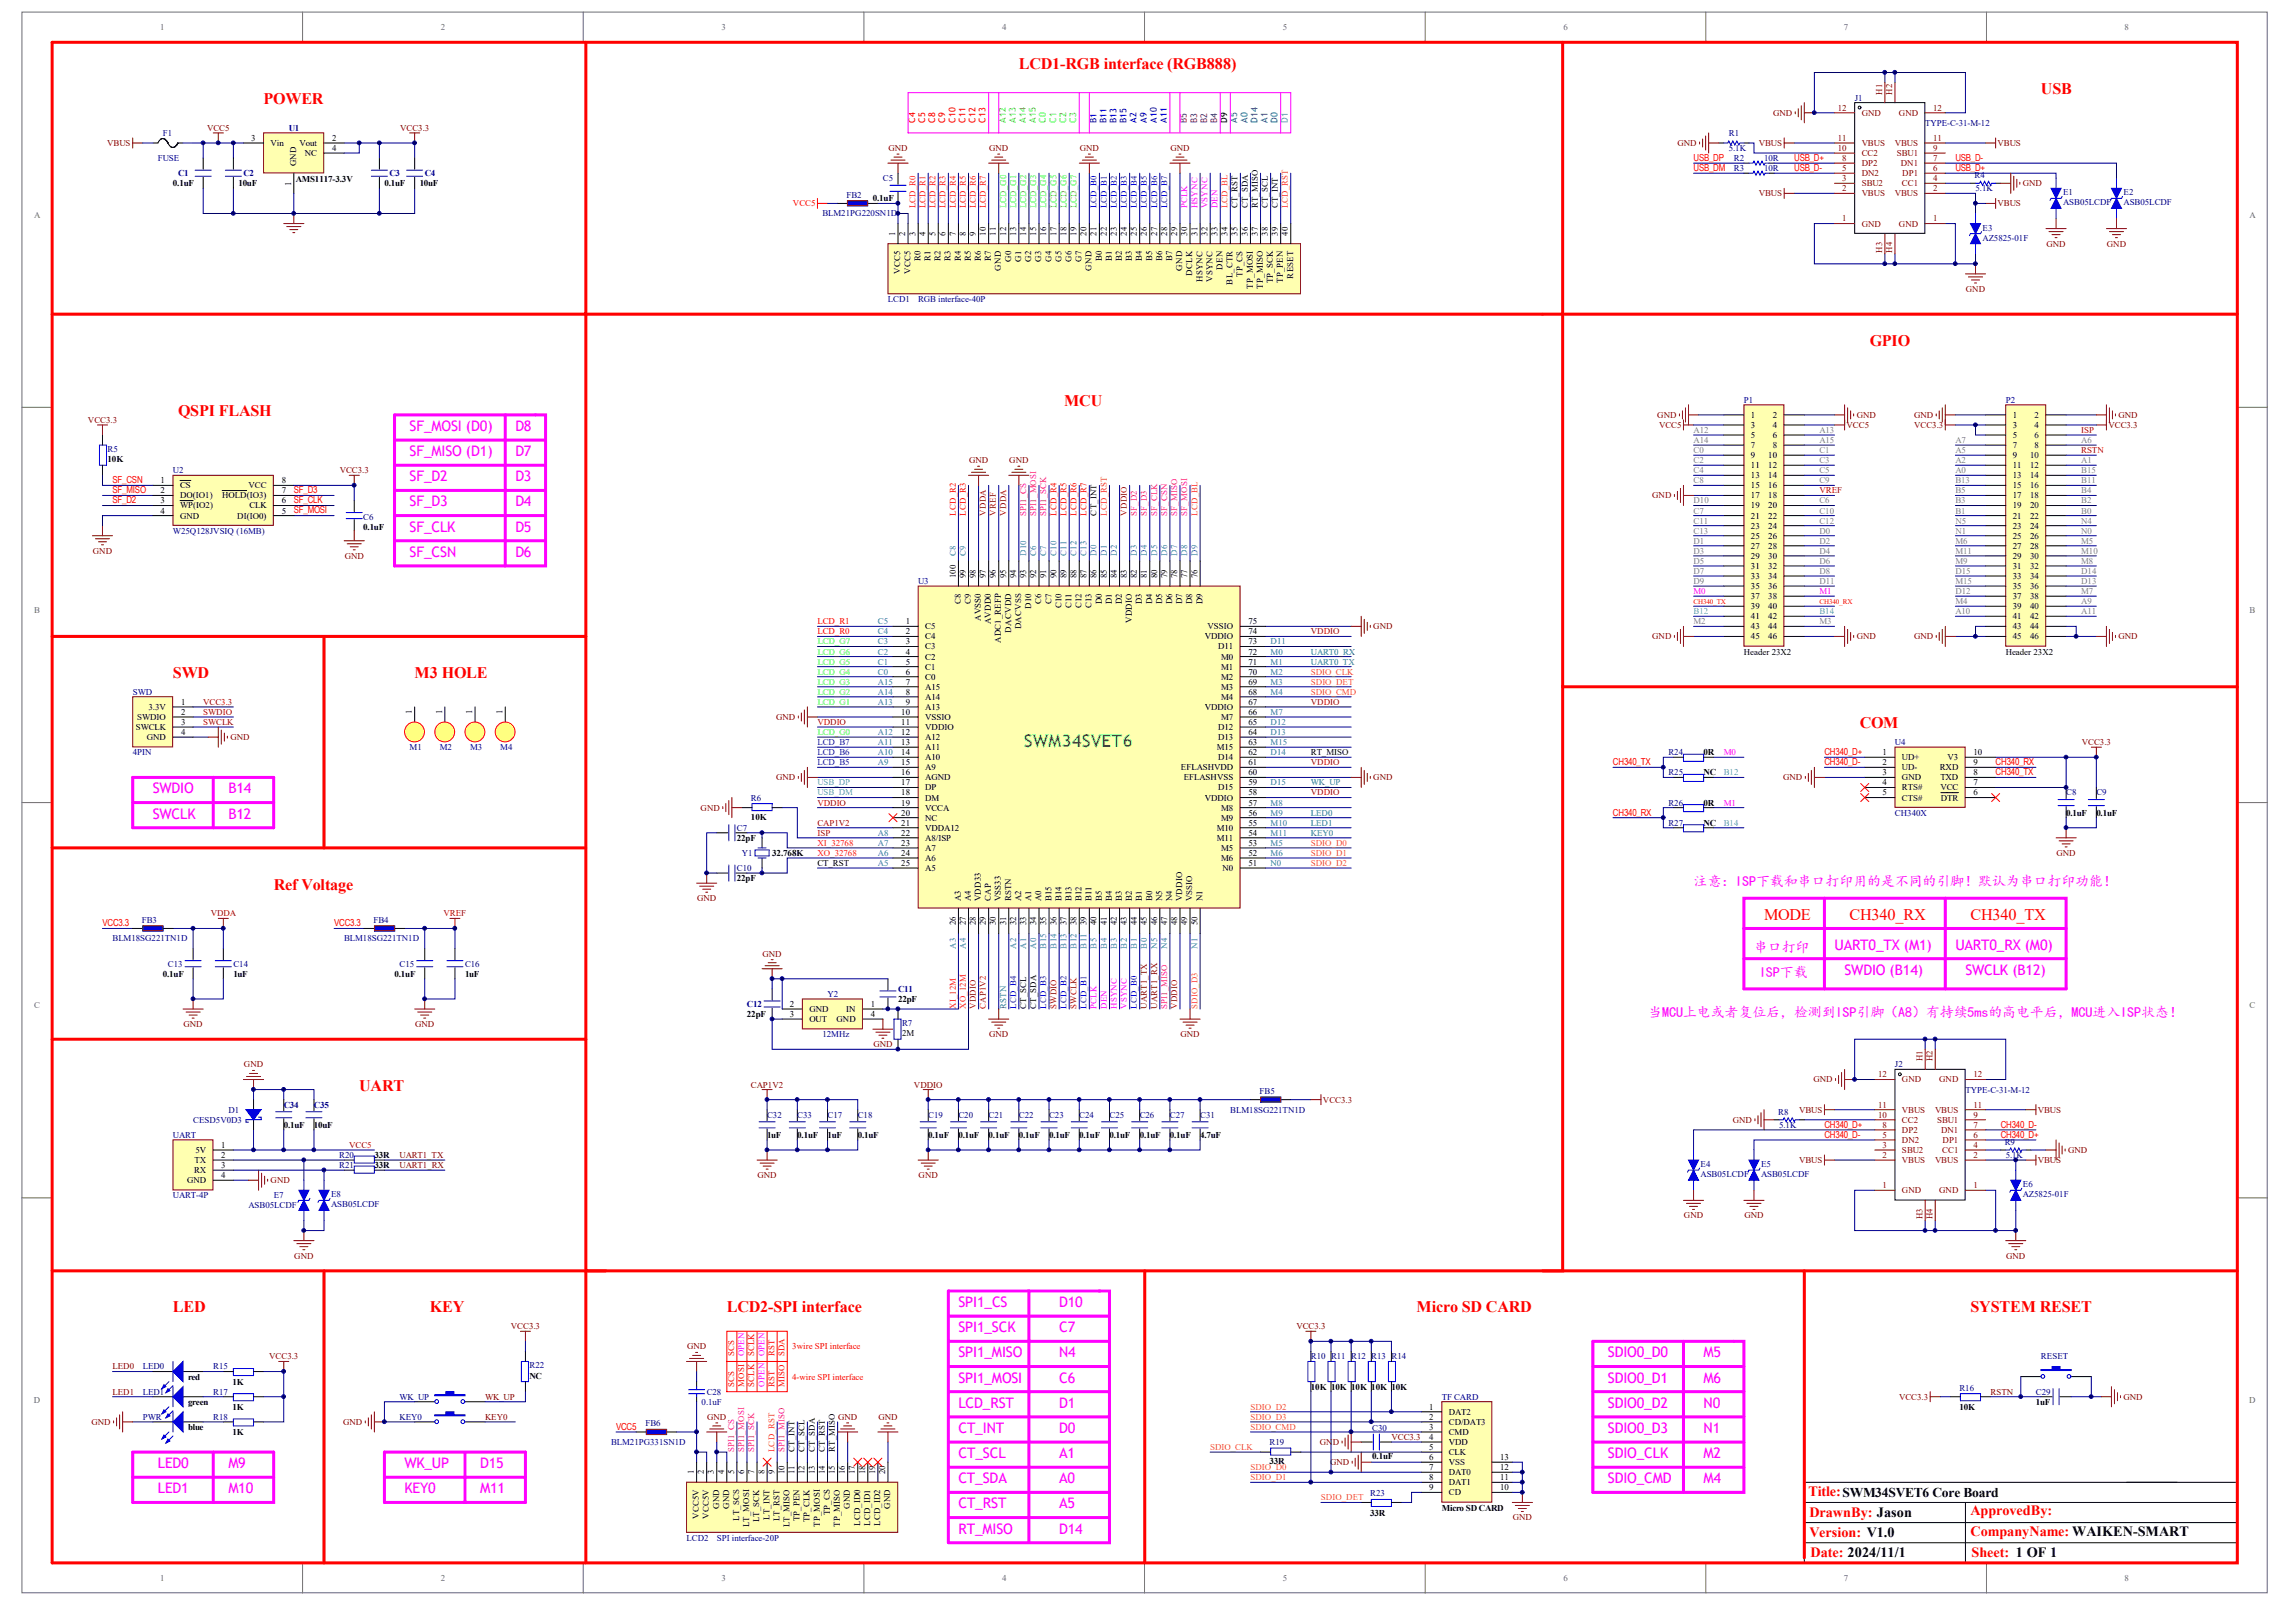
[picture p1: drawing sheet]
<svg xmlns="http://www.w3.org/2000/svg" width="291mm" height="204mm" viewBox="0 0 291 204" stroke-linecap="round" stroke-linejoin="round" font-family="sans-serif">
<defs><g id="words">
<text font-size="2.2" fill="#0f0" x="129.8" y="94.7">SWM34SVET6</text>
<g font-size="2.1" fill="#f00">
<text x="223.7" y="116.6">MODE</text>
<text x="234.6" y="116.6">CH340_RX</text>
<text x="249.9" y="116.6">CH340_TX</text>
</g>
<g font-size="2" fill="#f00">
<text x="129.2" y="8.7">LCD1-RGB interface (RGB888)</text>
<text x="258.8" y="11.9">USB</text>
<text x="33.4" y="13.2">POWER</text>
<text x="237.1" y="43.8">GPIO</text>
<text x="22.6" y="52.8">QSPI FLASH</text>
<text x="135" y="51.5">MCU</text>
<text x="21.9" y="86">SWD</text>
<text x="52.6" y="86">M3 HOLE</text>
<text x="235.8" y="92.4">COM</text>
<text x="34.7" y="112.8">Ref Voltage</text>
<text x="45.6" y="138.3">UART</text>
<text x="21.9" y="166.4">LED</text>
<text x="54.5" y="166.4">KEY</text>
<text x="92.2" y="166.4">LCD2-SPI interface</text>
<text x="179.6" y="166.4">Micro SD CARD</text>
<text x="249.9" y="166.4">SYSTEM RESET</text>
</g>
<g font-size="1.8" fill="#f0f">
<text x="51.9" y="54.6">SF_MOSI (D0)</text>
<text x="51.9" y="57.8">SF_MISO (D1)</text>
<text x="65.4" y="54.6">D8</text>
<text x="65.4" y="57.8">D7</text>
<text x="51.9" y="61">SF_D2</text>
<text x="51.9" y="64.2">SF_D3</text>
<text x="65.4" y="61">D3</text>
<text x="65.4" y="64.2">D4</text>
<text x="51.9" y="67.4">SF_CLK</text>
<text x="51.9" y="70.6">SF_CSN</text>
<text x="65.4" y="67.4">D5</text>
<text x="65.4" y="70.6">D6</text>
<text x="19.4" y="100.6">SWDIO</text>
<text x="29" y="100.6">B14</text>
<text x="19.4" y="103.8">SWCLK</text>
<text x="29" y="103.8">B12</text>
<text x="214.8" y="112.4">注意：IP</text>
<text x="220.9" y="112.4">S下载和串口打印用的是不同的引脚！默认为串口打印功能！</text>
<text x="222.4" y="120.7">串口打印</text>
<text x="223.1" y="123.9">IP</text>
<text x="224" y="123.9">S下载</text>
<text x="232.6" y="120.4">UART0_TX (M1)</text>
<text x="233.9" y="123.6">SWDIO (B14)</text>
<text x="248" y="120.4">UART0_RX (M0)</text>
<text x="249.2" y="123.6">SWCLK (B12)</text>
<text x="209" y="129">当MU</text>
<text x="211.7" y="129">C上电或者复位后，检测到IP</text>
<text x="233.7" y="129">S引脚（A）有持续5s</text>
<text x="241.6" y="129">8</text>
<text x="250.4" y="129">m的高电平后，MU</text>
<text x="263.6" y="129">C进入IP</text>
<text x="269.8" y="129">S状态！</text>
<text x="121.5" y="165.7">SPI1_CS</text>
<text x="134.3" y="165.7">D10</text>
<text x="121.5" y="168.9">SPI1_SCK</text>
<text x="121.5" y="172.1">SPI1_MISO</text>
<text x="134.3" y="168.9">C7</text>
<text x="134.3" y="172.1">N4</text>
<text x="203.9" y="172.1">SDIO0_D0</text>
<text x="216" y="172.1">M5</text>
<text x="121.5" y="175.3">SPI1_MOSI</text>
<text x="121.5" y="178.5">LCD_RST</text>
<text x="134.3" y="175.3">C6</text>
<text x="134.3" y="178.5">D1</text>
<text x="203.9" y="175.3">SDIO0_D1</text>
<text x="203.9" y="178.5">SDIO0_D2</text>
<text x="216" y="175.3">M6</text>
<text x="216" y="178.5">N0</text>
<text x="121.5" y="181.7">CT_INT</text>
<text x="121.5" y="184.9">CT_SCL</text>
<text x="134.3" y="181.7">D0</text>
<text x="134.3" y="184.9">A1</text>
<text x="203.9" y="181.7">SDIO0_D3</text>
<text x="203.9" y="184.9">SDIO_CLK</text>
<text x="216" y="181.7">N1</text>
<text x="216" y="184.9">M2</text>
<text x="20" y="186.2">LED0</text>
<text x="20" y="189.4">LED1</text>
<text x="29" y="186.2">M9</text>
<text x="29" y="189.4">M10</text>
<text x="51.3" y="186.2">WK_UP</text>
<text x="51.3" y="189.4">KEY0</text>
<text x="60.9" y="186.2">D15</text>
<text x="60.9" y="189.4">M11</text>
<text x="121.5" y="188.1">CT_SDA</text>
<text x="121.5" y="191.3">CT_RST</text>
<text x="134.3" y="188.1">A0</text>
<text x="134.3" y="191.3">A5</text>
<text x="203.9" y="188.1">SDIO_CMD</text>
<text x="216" y="188.1">M4</text>
<text x="121.5" y="194.5">RT_MISO</text>
<text x="134.3" y="194.5">D14</text>
</g>
<g font-size="1.8" fill="#f00">
<text x="229.3" y="189.7">Title:SWM34SVET6 Core Board</text>
<text x="229.5" y="192.4">DrawnBy: Jason</text>
<text x="229.5" y="194.9">Version: V1.0</text>
<text x="229.6" y="197.5">Date: 2024/11/1</text>
<text x="249.9" y="194.8">CompanyName: WAIKEN-SMART</text>
<text x="249.9" y="192.1">ApprovedBy:</text>
<text x="250" y="197.5">Sheet: 1 OF 1</text>
</g>
<g font-size="1.2" fill="#f00">
<text x="116" y="15.6" transform="rotate(-90 116 15.6)">C4</text>
<text x="117.3" y="15.6" transform="rotate(-90 117.3 15.6)">C5</text>
<text x="118.6" y="15.6" transform="rotate(-90 118.6 15.6)">C8</text>
<text x="119.9" y="15.6" transform="rotate(-90 119.9 15.6)">C9</text>
<text x="121.2" y="15.6" transform="rotate(-90 121.2 15.6)">C10</text>
<text x="122.4" y="15.6" transform="rotate(-90 122.4 15.6)">C11</text>
<text x="123.7" y="15.6" transform="rotate(-90 123.7 15.6)">C12</text>
<text x="125" y="15.6" transform="rotate(-90 125 15.6)">C13</text>
<text x="214.8" y="21.7">USB_DM</text>
<text x="214.8" y="20.4">USB_DP</text>
<text x="227.5" y="20.4">USB_D+</text>
<text x="227.5" y="21.7">USB_D-</text>
<text x="248" y="21.7">USB_D+</text>
<text x="248" y="20.4">USB_D-</text>
<text x="14.3" y="63.8">SF_D2</text>
<text x="14.3" y="62.6">SF_MISO</text>
<text x="14.3" y="61.3">SF_CSN</text>
<text x="37.3" y="62.6">SF_D3</text>
<text x="37.3" y="65.1">SF_MOSI</text>
<text x="37.3" y="63.8">SF_CLK</text>
<text x="231.4" y="95.8">CH340_D+</text>
<text x="204.6" y="97">CH340_TX</text>
<text x="231.4" y="97">CH340_D-</text>
<text x="253.1" y="98.3">CH340_TX</text>
<text x="253.1" y="97">CH340_RX</text>
<text x="204.6" y="103.4">CH340_RX</text>
<text x="13" y="117.5">VCC3.3</text>
<text x="42.4" y="117.5">VCC3.3</text>
<text x="231.4" y="143">CH340_D+</text>
<text x="253.7" y="143">CH340_D-</text>
<text x="231.4" y="144.3">CH340_D-</text>
<text x="253.7" y="144.3">CH340_D+</text>
<text x="78.1" y="181.3">VCC5</text>
</g>
<g font-size="1.2" fill="#0f0">
<text x="127.5" y="15.6" transform="rotate(-90 127.5 15.6)">A12</text>
<text x="128.8" y="15.6" transform="rotate(-90 128.8 15.6)">A13</text>
<text x="130.1" y="15.6" transform="rotate(-90 130.1 15.6)">A14</text>
<text x="131.4" y="15.6" transform="rotate(-90 131.4 15.6)">A15</text>
<text x="132.6" y="15.6" transform="rotate(-90 132.6 15.6)">C0</text>
<text x="133.9" y="15.6" transform="rotate(-90 133.9 15.6)">C1</text>
<text x="135.2" y="15.6" transform="rotate(-90 135.2 15.6)">C2</text>
<text x="136.5" y="15.6" transform="rotate(-90 136.5 15.6)">C3</text>
</g>
<g font-size="1.2" fill="#00f">
<text x="139" y="15.6" transform="rotate(-90 139 15.6)">B1</text>
<text x="140.3" y="15.6" transform="rotate(-90 140.3 15.6)">B11</text>
<text x="141.6" y="15.6" transform="rotate(-90 141.6 15.6)">B13</text>
<text x="142.9" y="15.6" transform="rotate(-90 142.9 15.6)">B15</text>
<text x="144.1" y="15.6" transform="rotate(-90 144.1 15.6)">A2</text>
<text x="145.4" y="15.6" transform="rotate(-90 145.4 15.6)">A9</text>
<text x="146.7" y="15.6" transform="rotate(-90 146.7 15.6)">A10</text>
<text x="148" y="15.6" transform="rotate(-90 148 15.6)">A11</text>
</g>
<g font-size="1.2" fill="#800080">
<text x="150.5" y="15.6" transform="rotate(-90 150.5 15.6)">B5</text>
<text x="151.8" y="15.6" transform="rotate(-90 151.8 15.6)">B3</text>
<text x="153.1" y="15.6" transform="rotate(-90 153.1 15.6)">B2</text>
<text x="154.4" y="15.6" transform="rotate(-90 154.4 15.6)">B4</text>
</g>
<text font-size="1.2" x="155.6" y="15.6" transform="rotate(-90 155.6 15.6)">D9</text>
<g font-size="1.2" fill="#008080">
<text x="156.9" y="15.6" transform="rotate(-90 156.9 15.6)">A5</text>
<text x="158.2" y="15.6" transform="rotate(-90 158.2 15.6)">A0</text>
<text x="159.5" y="15.6" transform="rotate(-90 159.5 15.6)">D14</text>
<text x="160.7" y="15.6" transform="rotate(-90 160.7 15.6)">A1</text>
<text x="162" y="15.6" transform="rotate(-90 162 15.6)">D0</text>
</g>
<text font-size="1.2" fill="#0ff" x="163.3" y="15.6" transform="rotate(-90 163.3 15.6)">D1</text>
<g font-size="1.1" fill="#696969">
<text x="20.3" y="3.8">1</text>
<text x="55.9" y="3.8">2</text>
<text x="91.5" y="3.8">3</text>
<text x="127.1" y="3.8">4</text>
<text x="162.7" y="3.8">5</text>
<text x="198.3" y="3.8">6</text>
<text x="233.8" y="3.8">7</text>
<text x="269.4" y="3.8">8</text>
<text x="4.3" y="27.6">A</text>
<text x="285.3" y="27.6">A</text>
<text x="4.3" y="77.7">B</text>
<text x="285.3" y="77.7">B</text>
<text x="4.3" y="127.8">C</text>
<text x="285.3" y="127.8">C</text>
<text x="4.3" y="177.9">D</text>
<text x="285.2" y="177.9">D</text>
<text x="20.3" y="200.5">1</text>
<text x="55.9" y="200.5">2</text>
<text x="91.5" y="200.5">3</text>
<text x="127.1" y="200.5">4</text>
<text x="162.7" y="200.5">5</text>
<text x="198.3" y="200.5">6</text>
<text x="233.8" y="200.5">7</text>
<text x="269.4" y="200.5">8</text>
</g>
<g font-size="1.1" fill="#000080">
<text x="20.7" y="17.2">F1</text>
<text x="36.6" y="16.6">U1</text>
<text x="219.2" y="17.2">R1</text>
<text x="235.2" y="12.8">J1</text>
<text x="244.1" y="16">TYPE-C-31-M-12</text>
<text x="20" y="20.4">FUSE</text>
<text x="22.6" y="22.4">C1</text>
<text x="30.9" y="22.4">C2</text>
<text x="49.4" y="22.4">C3</text>
<text x="53.9" y="22.4">C4</text>
<text x="112" y="23">C5</text>
<text x="219.2" y="19.1">5.1K</text>
<text x="219.9" y="20.4">R2</text>
<text x="219.9" y="21.7">R3</text>
<text x="223.7" y="20.4">10R</text>
<text x="223.7" y="21.7">10R</text>
<text x="250.4" y="22.6">R4</text>
<text x="104.3" y="27.4">BLM21PG220SN1D</text>
<text x="107.3" y="25.1">FB2</text>
<text x="250.5" y="24.3">5.1K</text>
<text x="251.4" y="29.2">E3</text>
<text x="261.6" y="24.8">E1</text>
<text x="261.6" y="26">ASB05LCDF</text>
<text x="269.3" y="24.8">E2</text>
<text x="269.3" y="26">ASB05LCDF</text>
<text x="251.4" y="30.5">AZ5825-01F</text>
<text x="112.6" y="38.3">LCD1</text>
<text x="116.4" y="38.3">RGB interface-40P</text>
<text x="221.2" y="51.1">P1</text>
<text x="254.4" y="51.1">P2</text>
<text x="13.6" y="57.3">R5</text>
<text x="21.9" y="60">U2</text>
<text x="46.1" y="65.9">C6</text>
<text x="21.9" y="67.7">W25Q128JVSIQ (16MB)</text>
<text x="116.4" y="74.1">U3</text>
<text x="16.8" y="88.1">SWD</text>
<text x="16.8" y="95.8">4PIN</text>
<text x="51.9" y="95.1">M1</text>
<text x="55.8" y="95.1">M2</text>
<text x="59.6" y="95.1">M3</text>
<text x="63.4" y="95.1">M4</text>
<text x="211.6" y="95.8">R24</text>
<text x="240.3" y="94.5">U4</text>
<text x="95.2" y="101.5">R6</text>
<text x="211.6" y="98.3">R25</text>
<text x="262" y="100.9">C8</text>
<text x="265.8" y="100.9">C9</text>
<text x="93.5" y="105.3">C7</text>
<text x="211.6" y="102.1">R26</text>
<text x="211.6" y="104.7">R27</text>
<text x="240.3" y="103.4">CH340X</text>
<text x="93.5" y="110.4">C10</text>
<text x="94.1" y="108.5">Y1</text>
<text x="14.3" y="119.4">BLM18SG221TN1D</text>
<text x="18" y="117">FB3</text>
<text x="43.6" y="119.4">BLM18SG221TN1D</text>
<text x="47.4" y="117">FB4</text>
<text x="21.3" y="122.6">C13</text>
<text x="29.6" y="122.6">C14</text>
<text x="50.7" y="122.6">C15</text>
<text x="59" y="122.6">C16</text>
<text x="113.9" y="125.8">C11</text>
<text x="94.7" y="127.7">C12</text>
<text x="104.3" y="131.5">12MHz</text>
<text x="104.9" y="126.4">Y2</text>
<text x="114.4" y="130.1">R7</text>
<text x="240.3" y="135.4">J2</text>
<text x="24.5" y="142.4">CESD5V0D3</text>
<text x="29" y="141.1">D1</text>
<text x="36" y="140.5">C34</text>
<text x="39.8" y="140.5">C35</text>
<text x="97.3" y="141.7">C32</text>
<text x="101.1" y="141.7">C33</text>
<text x="104.9" y="141.7">C17</text>
<text x="108.8" y="141.7">C18</text>
<text x="117.7" y="141.7">C19</text>
<text x="121.5" y="141.7">C20</text>
<text x="125.4" y="141.7">C21</text>
<text x="129.2" y="141.7">C22</text>
<text x="133" y="141.7">C23</text>
<text x="136.9" y="141.7">C24</text>
<text x="140.7" y="141.7">C25</text>
<text x="144.5" y="141.7">C26</text>
<text x="148.4" y="141.7">C27</text>
<text x="152.2" y="141.7">C31</text>
<text x="156" y="141.1">BLM18SG221TN1D</text>
<text x="159.7" y="138.7">FB5</text>
<text x="225.5" y="141.4">R8</text>
<text x="225.6" y="143">5.1K</text>
<text x="249.2" y="138.5">TYPE-C-31-M-12</text>
<text x="21.9" y="144.3">UART</text>
<text x="43" y="148.1">R21</text>
<text x="43" y="146.8">R20</text>
<text x="215.7" y="148">E4</text>
<text x="215.7" y="149.3">ASB05LCDF</text>
<text x="223.3" y="148">E5</text>
<text x="223.3" y="149.3">ASB05LCDF</text>
<text x="254.2" y="145.2">R9</text>
<text x="254.4" y="146.8">5.1K</text>
<text x="21.9" y="152">UART-4P</text>
<text x="31.5" y="153.2">ASB05LCDF</text>
<text x="34.7" y="152">E7</text>
<text x="42" y="151.8">E8</text>
<text x="42" y="153.1">ASB05LCDF</text>
<text x="256.5" y="150.5">E6</text>
<text x="256.5" y="151.8">AZ5825-01F</text>
<text x="18.1" y="173.7">LED0</text>
<text x="27" y="173.7">R15</text>
<text x="67.1" y="173.5">R22</text>
<text x="166.2" y="172.4">R10 R11 R12 R13 R14</text>
<text x="258.8" y="172.4">RESET</text>
<text x="18.1" y="176.9">LED1</text>
<text x="27" y="176.9">R17</text>
<text x="50.7" y="177.5">WK_UP</text>
<text x="89" y="178.1">0.1uF</text>
<text x="89.6" y="176.9">C28</text>
<text x="182.8" y="177.5">TF CARD</text>
<text x="248.5" y="176.3">R16</text>
<text x="258.2" y="176.9">C29</text>
<text x="18.1" y="180">PWR</text>
<text x="27" y="180">R18</text>
<text x="50.7" y="180">KEY0</text>
<text x="77.5" y="183.2">BLM21PG331SN1D</text>
<text x="81.8" y="180.9">FB6</text>
<text x="161" y="183.2">R19</text>
<text x="174" y="181.4">C30</text>
<text x="173.8" y="189.7">R23</text>
<text x="87.1" y="195.4">LCD2</text>
<text x="90.9" y="195.4">SPI interface-20P</text>
</g>
<g font-size="1.1" fill="#800000">
<text x="26.3" y="16.6">VCC5</text>
<text x="50.7" y="16.6">VCC3.3</text>
<text x="224.9" y="14.7">GND</text>
<text x="13.6" y="18.5">VBUS</text>
<text x="112.7" y="19.1">GND</text>
<text x="125.4" y="19.1">GND</text>
<text x="136.9" y="19.1">GND</text>
<text x="148.4" y="19.1">GND</text>
<text x="212.7" y="18.5">GND</text>
<text x="223" y="18.5">VBUS</text>
<text x="253.3" y="18.5">VBUS</text>
<text x="256.5" y="23.6">GND</text>
<text x="223" y="24.9">VBUS</text>
<text x="253.3" y="26.2">VBUS</text>
<text x="259.5" y="31.3">GND</text>
<text x="267.2" y="31.3">GND</text>
<text x="249.3" y="37">GND</text>
<text x="11.2" y="53.6">VCC3.3</text>
<text x="210.2" y="53">GND</text>
<text x="235.5" y="53">GND</text>
<text x="242.7" y="53">GND</text>
<text x="268.7" y="53">GND</text>
<text x="122.9" y="58.7">GND</text>
<text x="128" y="58.7">GND</text>
<text x="210.4" y="54.3">VCC5</text>
<text x="234.2" y="54.3">VCC5</text>
<text x="242.7" y="54.3">VCC3.3</text>
<text x="267.4" y="54.3">VCC3.3</text>
<text x="43.1" y="60">VCC3.3</text>
<text x="209.5" y="63.2">GND</text>
<text x="11.8" y="70.2">GND</text>
<text x="43.7" y="70.9">GND</text>
<text x="174.2" y="79.8">GND</text>
<text x="209.5" y="81.1">GND</text>
<text x="235.5" y="81.1">GND</text>
<text x="242.7" y="81.1">GND</text>
<text x="268.7" y="81.1">GND</text>
<text x="29.2" y="93.8">GND</text>
<text x="98.4" y="91.3">GND</text>
<text x="264" y="94.5">VCC3.3</text>
<text x="98.4" y="99">GND</text>
<text x="174.2" y="99">GND</text>
<text x="226.1" y="99">GND</text>
<text x="88.9" y="102.8">GND</text>
<text x="260.8" y="108.5">GND</text>
<text x="88.4" y="114.3">GND</text>
<text x="96.7" y="121.3">GND</text>
<text x="23.3" y="130.2">GND</text>
<text x="52.6" y="130.2">GND</text>
<text x="125.4" y="131.5">GND</text>
<text x="145.5" y="128" transform="rotate(-90 145.5 128)">UART1_TX</text>
<text x="146.7" y="128" transform="rotate(-90 146.7 128)">UART1_RX</text>
<text x="149.7" y="131.5">GND</text>
<text x="30.9" y="135.4">GND</text>
<text x="95.2" y="137.9">CAP1V2</text>
<text x="110.8" y="132.8">GND</text>
<text x="115.9" y="137.9">VDDIO</text>
<text x="230" y="137.3">GND</text>
<text x="167.8" y="139.8">VCC3.3</text>
<text x="219.7" y="142.4">GND</text>
<text x="228.2" y="141.1">VBUS</text>
<text x="258.4" y="141.1">VBUS</text>
<text x="50.7" y="146.8">UART1_TX</text>
<text x="50.7" y="148.1">UART1_RX</text>
<text x="96.1" y="149.4">GND</text>
<text x="116.5" y="149.4">GND</text>
<text x="228.2" y="147.5">VBUS</text>
<text x="258.4" y="147.5">VBUS</text>
<text x="262.3" y="146.2">GND</text>
<text x="34.3" y="150">GND</text>
<text x="213.6" y="154.5">GND</text>
<text x="221.2" y="154.5">GND</text>
<text x="37.3" y="159.6">GND</text>
<text x="254.4" y="159.6">GND</text>
<text x="14.3" y="173.7">LED0</text>
<text x="34.1" y="172.4">VCC3.3</text>
<text x="64.8" y="168.6">VCC3.3</text>
<text x="87.1" y="171.1">GND</text>
<text x="164.4" y="168.6">VCC3.3</text>
<text x="14.3" y="176.9">LED1</text>
<text x="61.5" y="177.5">WK_UP</text>
<text x="240.8" y="177.5">VCC3.3</text>
<text x="252.4" y="176.9">RSTN</text>
<text x="269.3" y="177.5">GND</text>
<text x="11.6" y="180.7">GND</text>
<text x="43.5" y="180.7">GND</text>
<text x="61.5" y="180">KEY0</text>
<text x="89.7" y="180">GND</text>
<text x="106.3" y="180">GND</text>
<text x="111.4" y="180">GND</text>
<text x="167.4" y="183.2">GND</text>
<text x="168.7" y="185.8">GND</text>
<text x="176.5" y="182.6">VCC3.3</text>
<text x="191.8" y="192.8">GND</text>
</g>
<g font-size="1.1">
<text x="31.8" y="17.9">3</text>
<text x="42.1" y="17.9">2</text>
<text x="21.9" y="23.6">0.1uF</text>
<text x="30.2" y="23.6">10uF</text>
<text x="34.3" y="18.5">Vin</text>
<text x="36.9" y="23.5" transform="rotate(-90 36.9 23.5)">1</text>
<text x="37.5" y="23.1">AMS1117-3.3V</text>
<text x="37.5" y="21.1" transform="rotate(-90 37.5 21.1)">GND</text>
<text x="38" y="18.5">Vout</text>
<text x="38.7" y="19.8">NC</text>
<text x="42.1" y="19.1">4</text>
<text x="48.8" y="23.6">0.1uF</text>
<text x="53.2" y="23.6">10uF</text>
<text x="110.7" y="25.5">0.1uF</text>
<text x="113.5" y="29.9" transform="rotate(-90 113.5 29.9)">1</text>
<text x="114.8" y="29.9" transform="rotate(-90 114.8 29.9)">2</text>
<text x="116.1" y="29.9" transform="rotate(-90 116.1 29.9)">3</text>
<text x="117.4" y="29.9" transform="rotate(-90 117.4 29.9)">4</text>
<text x="118.6" y="29.9" transform="rotate(-90 118.6 29.9)">5</text>
<text x="119.9" y="29.9" transform="rotate(-90 119.9 29.9)">6</text>
<text x="121.2" y="29.9" transform="rotate(-90 121.2 29.9)">7</text>
<text x="122.5" y="29.9" transform="rotate(-90 122.5 29.9)">8</text>
<text x="123.7" y="29.9" transform="rotate(-90 123.7 29.9)">9</text>
<text x="125" y="29.9" transform="rotate(-90 125 29.9)">10</text>
<text x="126.3" y="29.9" transform="rotate(-90 126.3 29.9)">11</text>
<text x="127.6" y="29.9" transform="rotate(-90 127.6 29.9)">12</text>
<text x="128.9" y="29.9" transform="rotate(-90 128.9 29.9)">13</text>
<text x="130.1" y="29.9" transform="rotate(-90 130.1 29.9)">14</text>
<text x="131.4" y="29.9" transform="rotate(-90 131.4 29.9)">15</text>
<text x="132.7" y="29.9" transform="rotate(-90 132.7 29.9)">16</text>
<text x="134" y="29.9" transform="rotate(-90 134 29.9)">17</text>
<text x="135.2" y="29.9" transform="rotate(-90 135.2 29.9)">18</text>
<text x="136.5" y="29.9" transform="rotate(-90 136.5 29.9)">19</text>
<text x="137.8" y="29.9" transform="rotate(-90 137.8 29.9)">20</text>
<text x="139.1" y="29.9" transform="rotate(-90 139.1 29.9)">21</text>
<text x="140.3" y="29.9" transform="rotate(-90 140.3 29.9)">22</text>
<text x="141.6" y="29.9" transform="rotate(-90 141.6 29.9)">23</text>
<text x="142.9" y="29.9" transform="rotate(-90 142.9 29.9)">24</text>
<text x="144.2" y="29.9" transform="rotate(-90 144.2 29.9)">25</text>
<text x="145.5" y="29.9" transform="rotate(-90 145.5 29.9)">26</text>
<text x="146.7" y="29.9" transform="rotate(-90 146.7 29.9)">27</text>
<text x="148" y="29.9" transform="rotate(-90 148 29.9)">28</text>
<text x="149.3" y="29.9" transform="rotate(-90 149.3 29.9)">29</text>
<text x="150.6" y="29.9" transform="rotate(-90 150.6 29.9)">30</text>
<text x="151.8" y="29.9" transform="rotate(-90 151.8 29.9)">31</text>
<text x="153.1" y="29.9" transform="rotate(-90 153.1 29.9)">32</text>
<text x="154.4" y="29.9" transform="rotate(-90 154.4 29.9)">33</text>
<text x="155.7" y="29.9" transform="rotate(-90 155.7 29.9)">34</text>
<text x="157" y="29.9" transform="rotate(-90 157 29.9)">35</text>
<text x="157" y="26.4" transform="rotate(-90 157 26.4)">CT_RST</text>
<text x="158.2" y="29.9" transform="rotate(-90 158.2 29.9)">36</text>
<text x="158.2" y="26.4" transform="rotate(-90 158.2 26.4)">CT_SDA</text>
<text x="159.5" y="29.9" transform="rotate(-90 159.5 29.9)">37</text>
<text x="159.5" y="26.4" transform="rotate(-90 159.5 26.4)">RT_MISO</text>
<text x="160.8" y="29.9" transform="rotate(-90 160.8 29.9)">38</text>
<text x="160.8" y="26.4" transform="rotate(-90 160.8 26.4)">CT_SCL</text>
<text x="162.1" y="29.9" transform="rotate(-90 162.1 29.9)">39</text>
<text x="162.1" y="26.4" transform="rotate(-90 162.1 26.4)">CT_INT</text>
<text x="163.3" y="29.9" transform="rotate(-90 163.3 29.9)">40</text>
<text x="114.2" y="34.7" transform="rotate(-90 114.2 34.7)">VCC5</text>
<text x="115.4" y="34.7" transform="rotate(-90 115.4 34.7)">VCC5</text>
<text x="116.7" y="33.1" transform="rotate(-90 116.7 33.1)">R0</text>
<text x="118" y="33.1" transform="rotate(-90 118 33.1)">R1</text>
<text x="119.3" y="33.1" transform="rotate(-90 119.3 33.1)">R2</text>
<text x="120.6" y="33.1" transform="rotate(-90 120.6 33.1)">R3</text>
<text x="121.8" y="33.1" transform="rotate(-90 121.8 33.1)">R4</text>
<text x="123.1" y="33.1" transform="rotate(-90 123.1 33.1)">R5</text>
<text x="124.4" y="33.1" transform="rotate(-90 124.4 33.1)">R6</text>
<text x="125.7" y="33.1" transform="rotate(-90 125.7 33.1)">R7</text>
<text x="126.9" y="34.3" transform="rotate(-90 126.9 34.3)">GND</text>
<text x="128.2" y="33.2" transform="rotate(-90 128.2 33.2)">G0</text>
<text x="129.5" y="33.2" transform="rotate(-90 129.5 33.2)">G1</text>
<text x="130.8" y="33.2" transform="rotate(-90 130.8 33.2)">G2</text>
<text x="132" y="33.2" transform="rotate(-90 132 33.2)">G3</text>
<text x="133.3" y="33.2" transform="rotate(-90 133.3 33.2)">G4</text>
<text x="134.6" y="33.2" transform="rotate(-90 134.6 33.2)">G5</text>
<text x="135.9" y="33.2" transform="rotate(-90 135.9 33.2)">G6</text>
<text x="137.2" y="33.2" transform="rotate(-90 137.2 33.2)">G7</text>
<text x="138.4" y="34.3" transform="rotate(-90 138.4 34.3)">GND</text>
<text x="139.7" y="33.1" transform="rotate(-90 139.7 33.1)">B0</text>
<text x="141" y="33.1" transform="rotate(-90 141 33.1)">B1</text>
<text x="142.3" y="33.1" transform="rotate(-90 142.3 33.1)">B2</text>
<text x="143.5" y="33.1" transform="rotate(-90 143.5 33.1)">B3</text>
<text x="144.8" y="33.1" transform="rotate(-90 144.8 33.1)">B4</text>
<text x="146.1" y="33.1" transform="rotate(-90 146.1 33.1)">B5</text>
<text x="147.4" y="33.1" transform="rotate(-90 147.4 33.1)">B6</text>
<text x="148.6" y="33.1" transform="rotate(-90 148.6 33.1)">B7</text>
<text x="149.9" y="34.3" transform="rotate(-90 149.9 34.3)">GND</text>
<text x="151.2" y="35" transform="rotate(-90 151.2 35)">DCLK</text>
<text x="152.5" y="35.7" transform="rotate(-90 152.5 35.7)">HSYNC</text>
<text x="153.8" y="35.7" transform="rotate(-90 153.8 35.7)">VSYNC</text>
<text x="155" y="34.2" transform="rotate(-90 155 34.2)">DEN</text>
<text x="157.6" y="35.1" transform="rotate(-90 157.6 35.1)">TP_CS</text>
<text x="161.4" y="35.9" transform="rotate(-90 161.4 35.9)">TP_SCK</text>
<text x="162.7" y="35.9" transform="rotate(-90 162.7 35.9)">TP_PEN</text>
<text x="164" y="35.3" transform="rotate(-90 164 35.3)">RESET</text>
<text x="156.3" y="36.1" transform="rotate(-90 156.3 36.1)">BL_CTR</text>
<text x="158.9" y="36.6" transform="rotate(-90 158.9 36.6)">TP_MOSI</text>
<text x="160.1" y="36.6" transform="rotate(-90 160.1 36.6)">TP_MISO</text>
<text x="222" y="53">1</text>
<text x="224.8" y="53">2</text>
<text x="255.3" y="53">1</text>
<text x="258" y="53">2</text>
<text x="13.6" y="58.6">10K</text>
<text x="222" y="54.3">3</text>
<text x="222" y="55.5">5</text>
<text x="222" y="56.8">7</text>
<text x="222" y="58.1">9</text>
<text x="222" y="59.4">11</text>
<text x="224.2" y="58.1">10</text>
<text x="224.2" y="59.4">12</text>
<text x="224.8" y="54.3">4</text>
<text x="224.8" y="55.5">6</text>
<text x="224.8" y="56.8">8</text>
<text x="255.3" y="54.3">3</text>
<text x="255.3" y="55.5">5</text>
<text x="255.3" y="56.8">7</text>
<text x="255.3" y="58.1">9</text>
<text x="255.3" y="59.4">11</text>
<text x="257.4" y="58.1">10</text>
<text x="257.4" y="59.4">12</text>
<text x="258" y="54.3">4</text>
<text x="258" y="55.5">6</text>
<text x="258" y="56.8">8</text>
<text x="20.4" y="61.3">1</text>
<text x="20.4" y="62.6">2</text>
<text x="20.4" y="63.8">3</text>
<text x="20.4" y="65.1">4</text>
<text x="22.8" y="61.9">CS</text>
<text x="22.8" y="63.2">DO(IO1)</text>
<text x="22.8" y="64.5">WP(IO2)</text>
<text x="22.8" y="65.8">GND</text>
<text x="28.2" y="63.2">HOLD(IO3)</text>
<text x="30.1" y="65.8">DI(IO0)</text>
<text x="31.5" y="61.9">VCC</text>
<text x="31.6" y="64.5">CLK</text>
<text x="35.7" y="65.1">5</text>
<text x="35.7" y="63.8">6</text>
<text x="35.7" y="62.6">7</text>
<text x="35.7" y="61.3">8</text>
<text x="139.1" y="65.4" transform="rotate(-90 139.1 65.4)">CT_INT</text>
<text x="222" y="60.6">13</text>
<text x="222" y="61.9">15</text>
<text x="222" y="63.2">17</text>
<text x="222" y="64.5">19</text>
<text x="222" y="65.8">21</text>
<text x="224.2" y="60.6">14</text>
<text x="224.2" y="61.9">16</text>
<text x="224.2" y="63.2">18</text>
<text x="224.2" y="64.5">20</text>
<text x="224.2" y="65.8">22</text>
<text x="255.3" y="60.6">13</text>
<text x="255.3" y="61.9">15</text>
<text x="255.3" y="63.2">17</text>
<text x="255.3" y="64.5">19</text>
<text x="255.3" y="65.8">21</text>
<text x="257.4" y="60.6">14</text>
<text x="257.4" y="61.9">16</text>
<text x="257.4" y="63.2">18</text>
<text x="257.4" y="64.5">20</text>
<text x="257.4" y="65.8">22</text>
<text x="46.1" y="67.2">0.1uF</text>
<text x="222" y="67">23</text>
<text x="222" y="68.3">25</text>
<text x="222" y="69.6">27</text>
<text x="222" y="70.9">29</text>
<text x="224.2" y="67">24</text>
<text x="224.2" y="68.3">26</text>
<text x="224.2" y="69.6">28</text>
<text x="224.2" y="70.9">30</text>
<text x="255.3" y="67">23</text>
<text x="255.3" y="68.3">25</text>
<text x="255.3" y="69.6">27</text>
<text x="255.3" y="70.9">29</text>
<text x="257.4" y="67">24</text>
<text x="257.4" y="68.3">26</text>
<text x="257.4" y="69.6">28</text>
<text x="257.4" y="70.9">30</text>
<text x="121.2" y="73.3" transform="rotate(-90 121.2 73.3)">100</text>
<text x="121.8" y="76.6" transform="rotate(-90 121.8 76.6)">C8</text>
<text x="122.5" y="73.3" transform="rotate(-90 122.5 73.3)">99</text>
<text x="123.1" y="76.6" transform="rotate(-90 123.1 76.6)">C9</text>
<text x="123.7" y="73.3" transform="rotate(-90 123.7 73.3)">98</text>
<text x="125" y="73.3" transform="rotate(-90 125 73.3)">97</text>
<text x="126.3" y="73.3" transform="rotate(-90 126.3 73.3)">96</text>
<text x="127.6" y="73.3" transform="rotate(-90 127.6 73.3)">95</text>
<text x="128.9" y="73.3" transform="rotate(-90 128.9 73.3)">94</text>
<text x="130.1" y="73.3" transform="rotate(-90 130.1 73.3)">93</text>
<text x="130.8" y="77.2" transform="rotate(-90 130.8 77.2)">D10</text>
<text x="131.4" y="73.3" transform="rotate(-90 131.4 73.3)">92</text>
<text x="132" y="76.6" transform="rotate(-90 132 76.6)">C6</text>
<text x="132.7" y="73.3" transform="rotate(-90 132.7 73.3)">91</text>
<text x="133.3" y="76.6" transform="rotate(-90 133.3 76.6)">C7</text>
<text x="134" y="73.3" transform="rotate(-90 134 73.3)">90</text>
<text x="134.6" y="77.1" transform="rotate(-90 134.6 77.1)">C10</text>
<text x="135.2" y="73.3" transform="rotate(-90 135.2 73.3)">89</text>
<text x="135.9" y="77.1" transform="rotate(-90 135.9 77.1)">C11</text>
<text x="136.5" y="73.3" transform="rotate(-90 136.5 73.3)">88</text>
<text x="137.2" y="77.1" transform="rotate(-90 137.2 77.1)">C12</text>
<text x="137.8" y="73.3" transform="rotate(-90 137.8 73.3)">87</text>
<text x="138.4" y="77.1" transform="rotate(-90 138.4 77.1)">C13</text>
<text x="139.1" y="73.3" transform="rotate(-90 139.1 73.3)">86</text>
<text x="139.7" y="76.6" transform="rotate(-90 139.7 76.6)">D0</text>
<text x="140.3" y="73.3" transform="rotate(-90 140.3 73.3)">85</text>
<text x="141" y="76.6" transform="rotate(-90 141 76.6)">D1</text>
<text x="141.6" y="73.3" transform="rotate(-90 141.6 73.3)">84</text>
<text x="142.3" y="76.6" transform="rotate(-90 142.3 76.6)">D2</text>
<text x="142.9" y="73.3" transform="rotate(-90 142.9 73.3)">83</text>
<text x="144.2" y="73.3" transform="rotate(-90 144.2 73.3)">82</text>
<text x="144.8" y="76.6" transform="rotate(-90 144.8 76.6)">D3</text>
<text x="145.5" y="73.3" transform="rotate(-90 145.5 73.3)">81</text>
<text x="146.1" y="76.6" transform="rotate(-90 146.1 76.6)">D4</text>
<text x="146.7" y="73.3" transform="rotate(-90 146.7 73.3)">80</text>
<text x="147.4" y="76.6" transform="rotate(-90 147.4 76.6)">D5</text>
<text x="148" y="73.3" transform="rotate(-90 148 73.3)">79</text>
<text x="148.6" y="76.6" transform="rotate(-90 148.6 76.6)">D6</text>
<text x="149.3" y="73.3" transform="rotate(-90 149.3 73.3)">78</text>
<text x="149.9" y="76.6" transform="rotate(-90 149.9 76.6)">D7</text>
<text x="150.6" y="73.3" transform="rotate(-90 150.6 73.3)">77</text>
<text x="151.2" y="76.6" transform="rotate(-90 151.2 76.6)">D8</text>
<text x="151.8" y="73.3" transform="rotate(-90 151.8 73.3)">76</text>
<text x="152.5" y="76.6" transform="rotate(-90 152.5 76.6)">D9</text>
<text x="222" y="72.1">31</text>
<text x="222" y="73.4">33</text>
<text x="222" y="74.7">35</text>
<text x="222" y="76">37</text>
<text x="222" y="77.2">39</text>
<text x="224.2" y="72.1">32</text>
<text x="224.2" y="73.4">34</text>
<text x="224.2" y="74.7">36</text>
<text x="224.2" y="76">38</text>
<text x="224.2" y="77.2">40</text>
<text x="255.3" y="72.1">31</text>
<text x="255.3" y="73.4">33</text>
<text x="255.3" y="74.7">35</text>
<text x="255.3" y="76">37</text>
<text x="255.3" y="77.2">39</text>
<text x="257.4" y="72.1">32</text>
<text x="257.4" y="73.4">34</text>
<text x="257.4" y="74.7">36</text>
<text x="257.4" y="76">38</text>
<text x="257.4" y="77.2">40</text>
<text x="114.9" y="79.2">1</text>
<text x="114.9" y="80.4">2</text>
<text x="114.9" y="81.7">3</text>
<text x="114.9" y="83">4</text>
<text x="117.3" y="79.8">C5</text>
<text x="117.3" y="81.1">C4</text>
<text x="117.3" y="82.4">C3</text>
<text x="117.3" y="83.6">C2</text>
<text x="124.4" y="78.7" transform="rotate(-90 124.4 78.7)">AVSS0</text>
<text x="125.7" y="79.2" transform="rotate(-90 125.7 79.2)">AVDD0</text>
<text x="126.9" y="81.5" transform="rotate(-90 126.9 81.5)">ADC1_REFP</text>
<text x="128.2" y="80.2" transform="rotate(-90 128.2 80.2)">DACVDD</text>
<text x="129.5" y="79.8" transform="rotate(-90 129.5 79.8)">DACVSS</text>
<text x="143.5" y="79" transform="rotate(-90 143.5 79)">VDDIO</text>
<text x="152.8" y="81.1">VDDIO</text>
<text x="153.1" y="79.8">VSSIO</text>
<text x="154.5" y="82.4">D11</text>
<text x="154.9" y="83.6">M0</text>
<text x="158.3" y="83">72</text>
<text x="158.3" y="81.7">73</text>
<text x="158.3" y="80.4">74</text>
<text x="158.3" y="79.2">75</text>
<text x="221.2" y="83">Header 23X2</text>
<text x="222" y="78.5">41</text>
<text x="222" y="79.8">43</text>
<text x="222" y="81.1">45</text>
<text x="224.2" y="78.5">42</text>
<text x="224.2" y="79.8">44</text>
<text x="224.2" y="81.1">46</text>
<text x="254.4" y="83">Header 23X2</text>
<text x="255.3" y="78.5">41</text>
<text x="255.3" y="79.8">43</text>
<text x="255.3" y="81.1">45</text>
<text x="257.4" y="78.5">42</text>
<text x="257.4" y="79.8">44</text>
<text x="257.4" y="81.1">46</text>
<text x="23" y="89.4">1</text>
<text x="114.9" y="84.3">5</text>
<text x="114.9" y="85.5">6</text>
<text x="114.9" y="86.8">7</text>
<text x="114.9" y="88.1">8</text>
<text x="114.9" y="89.4">9</text>
<text x="117.3" y="84.9">C1</text>
<text x="117.3" y="86.2">C0</text>
<text x="117.3" y="87.5">A15</text>
<text x="117.3" y="88.7">A14</text>
<text x="154.9" y="88.7">M4</text>
<text x="154.9" y="87.5">M3</text>
<text x="154.9" y="86.2">M2</text>
<text x="154.9" y="84.9">M1</text>
<text x="158.3" y="89.4">67</text>
<text x="158.3" y="88.1">68</text>
<text x="158.3" y="86.8">69</text>
<text x="158.3" y="85.5">70</text>
<text x="158.3" y="84.3">71</text>
<text x="17.2" y="92.6">SWCLK</text>
<text x="17.4" y="91.3">SWDIO</text>
<text x="18.6" y="93.8">GND</text>
<text x="18.8" y="90">3.3V</text>
<text x="23" y="93.2">4</text>
<text x="23" y="91.9">3</text>
<text x="23" y="90.7">2</text>
<text x="52.2" y="90.5" transform="rotate(-90 52.2 90.5)">1</text>
<text x="56.1" y="90.5" transform="rotate(-90 56.1 90.5)">1</text>
<text x="59.9" y="90.5" transform="rotate(-90 59.9 90.5)">1</text>
<text x="63.7" y="90.5" transform="rotate(-90 63.7 90.5)">1</text>
<text x="114.3" y="90.7">10</text>
<text x="114.3" y="91.9">11</text>
<text x="114.3" y="93.2">12</text>
<text x="114.3" y="94.5">13</text>
<text x="114.3" y="95.8">14</text>
<text x="117.3" y="90">A13</text>
<text x="117.3" y="91.3">VSSIO</text>
<text x="117.3" y="92.6">VDDIO</text>
<text x="117.3" y="93.8">A12</text>
<text x="117.3" y="95.1">A11</text>
<text x="152.8" y="90">VDDIO</text>
<text x="154.3" y="95.1">M15</text>
<text x="154.5" y="93.8">D13</text>
<text x="154.5" y="92.6">D12</text>
<text x="154.9" y="91.3">M7</text>
<text x="158.3" y="95.8">62</text>
<text x="158.3" y="94.5">63</text>
<text x="158.3" y="93.2">64</text>
<text x="158.3" y="91.9">65</text>
<text x="158.3" y="90.7">66</text>
<text x="166.2" y="95.8">RT_MISO</text>
<text x="216" y="95.8">0R</text>
<text x="238.7" y="95.8">1</text>
<text x="250.3" y="95.8">10</text>
<text x="114.3" y="97">15</text>
<text x="114.3" y="98.3">16</text>
<text x="114.3" y="99.6">17</text>
<text x="114.3" y="100.9">18</text>
<text x="117.3" y="96.4">A10</text>
<text x="117.3" y="97.7">A9</text>
<text x="117.3" y="99">AGND</text>
<text x="117.3" y="100.2">DP</text>
<text x="117.3" y="101.5">DM</text>
<text x="149.8" y="97.7">EFLASHVDD</text>
<text x="150.1" y="99">EFLASHVSS</text>
<text x="152.8" y="101.5">VDDIO</text>
<text x="154.5" y="100.2">D15</text>
<text x="154.5" y="96.4">D14</text>
<text x="158.3" y="100.9">58</text>
<text x="158.3" y="99.6">59</text>
<text x="158.3" y="98.3">60</text>
<text x="158.3" y="97">61</text>
<text x="216" y="98.3">NC</text>
<text x="238.7" y="97">2</text>
<text x="238.7" y="98.3">3</text>
<text x="238.7" y="99.6">4</text>
<text x="238.7" y="100.9">5</text>
<text x="241.2" y="96.4">UD+</text>
<text x="241.2" y="97.7">UD-</text>
<text x="241.2" y="99">GND</text>
<text x="241.2" y="100.2">RTS#</text>
<text x="241.2" y="101.5">CTS#</text>
<text x="246" y="97.7">RXD</text>
<text x="246.1" y="100.2">VCC</text>
<text x="246.1" y="99">TXD</text>
<text x="246.1" y="101.5">DTR</text>
<text x="247" y="96.4">V3</text>
<text x="250.3" y="100.9">6</text>
<text x="250.3" y="99.6">7</text>
<text x="250.3" y="98.3">8</text>
<text x="250.3" y="97">9</text>
<text x="93.5" y="106.6">22pF</text>
<text x="95.2" y="103.9">10K</text>
<text x="114.3" y="102.1">19</text>
<text x="114.3" y="103.4">20</text>
<text x="114.3" y="104.7">21</text>
<text x="114.3" y="106">22</text>
<text x="114.3" y="107.3">23</text>
<text x="117.3" y="102.8">VCCA</text>
<text x="117.3" y="104.1">NC</text>
<text x="117.3" y="105.3">VDDA12</text>
<text x="117.3" y="106.6">A8/ISP</text>
<text x="117.3" y="107.9">A7</text>
<text x="154.3" y="106.6">M11</text>
<text x="154.3" y="105.3">M10</text>
<text x="154.9" y="107.9">M5</text>
<text x="154.9" y="104.1">M9</text>
<text x="154.9" y="102.8">M8</text>
<text x="158.3" y="107.3">53</text>
<text x="158.3" y="106">54</text>
<text x="158.3" y="104.7">55</text>
<text x="158.3" y="103.4">56</text>
<text x="158.3" y="102.1">57</text>
<text x="216" y="102.2">0R</text>
<text x="216" y="104.7">NC</text>
<text x="262" y="103.4">0.1uF</text>
<text x="265.8" y="103.4">0.1uF</text>
<text x="93.5" y="111.7">22pF</text>
<text x="97.9" y="108.5">32.768K</text>
<text x="103.7" y="109.8">CT_RST</text>
<text x="114.3" y="108.5">24</text>
<text x="114.3" y="109.8">25</text>
<text x="117.3" y="109.2">A6</text>
<text x="117.3" y="110.4">A5</text>
<text x="154.9" y="109.2">M6</text>
<text x="155" y="110.4">N0</text>
<text x="158.3" y="109.8">51</text>
<text x="158.3" y="108.5">52</text>
<text x="121.2" y="117.3" transform="rotate(-90 121.2 117.3)">26</text>
<text x="121.8" y="114.3" transform="rotate(-90 121.8 114.3)">A3</text>
<text x="122.5" y="117.3" transform="rotate(-90 122.5 117.3)">27</text>
<text x="123.1" y="114.3" transform="rotate(-90 123.1 114.3)">A4</text>
<text x="123.7" y="117.3" transform="rotate(-90 123.7 117.3)">28</text>
<text x="124.4" y="114.3" transform="rotate(-90 124.4 114.3)">VDD33</text>
<text x="125" y="117.3" transform="rotate(-90 125 117.3)">29</text>
<text x="125.7" y="114.3" transform="rotate(-90 125.7 114.3)">CAP</text>
<text x="126.3" y="117.3" transform="rotate(-90 126.3 117.3)">30</text>
<text x="126.9" y="114.3" transform="rotate(-90 126.9 114.3)">VSS33</text>
<text x="127.6" y="117.3" transform="rotate(-90 127.6 117.3)">31</text>
<text x="128.2" y="114.3" transform="rotate(-90 128.2 114.3)">RSTN</text>
<text x="128.9" y="117.3" transform="rotate(-90 128.9 117.3)">32</text>
<text x="129.5" y="114.3" transform="rotate(-90 129.5 114.3)">A2</text>
<text x="130.1" y="117.3" transform="rotate(-90 130.1 117.3)">33</text>
<text x="130.8" y="114.3" transform="rotate(-90 130.8 114.3)">A1</text>
<text x="131.4" y="117.3" transform="rotate(-90 131.4 117.3)">34</text>
<text x="132" y="114.3" transform="rotate(-90 132 114.3)">A0</text>
<text x="132.7" y="117.3" transform="rotate(-90 132.7 117.3)">35</text>
<text x="133.3" y="114.3" transform="rotate(-90 133.3 114.3)">B15</text>
<text x="134" y="117.3" transform="rotate(-90 134 117.3)">36</text>
<text x="134.6" y="114.3" transform="rotate(-90 134.6 114.3)">B14</text>
<text x="135.2" y="117.3" transform="rotate(-90 135.2 117.3)">37</text>
<text x="135.9" y="114.3" transform="rotate(-90 135.9 114.3)">B13</text>
<text x="136.5" y="117.3" transform="rotate(-90 136.5 117.3)">38</text>
<text x="137.2" y="114.3" transform="rotate(-90 137.2 114.3)">B12</text>
<text x="137.8" y="117.3" transform="rotate(-90 137.8 117.3)">39</text>
<text x="138.4" y="114.3" transform="rotate(-90 138.4 114.3)">B11</text>
<text x="139.1" y="117.3" transform="rotate(-90 139.1 117.3)">40</text>
<text x="139.7" y="114.3" transform="rotate(-90 139.7 114.3)">B5</text>
<text x="140.3" y="117.3" transform="rotate(-90 140.3 117.3)">41</text>
<text x="141" y="114.3" transform="rotate(-90 141 114.3)">B4</text>
<text x="141.6" y="117.3" transform="rotate(-90 141.6 117.3)">42</text>
<text x="142.3" y="114.3" transform="rotate(-90 142.3 114.3)">B3</text>
<text x="142.9" y="117.3" transform="rotate(-90 142.9 117.3)">43</text>
<text x="143.5" y="114.3" transform="rotate(-90 143.5 114.3)">B2</text>
<text x="144.2" y="117.3" transform="rotate(-90 144.2 117.3)">44</text>
<text x="144.8" y="114.3" transform="rotate(-90 144.8 114.3)">B1</text>
<text x="145.5" y="117.3" transform="rotate(-90 145.5 117.3)">45</text>
<text x="146.1" y="114.3" transform="rotate(-90 146.1 114.3)">B0</text>
<text x="146.7" y="117.3" transform="rotate(-90 146.7 117.3)">46</text>
<text x="147.4" y="114.3" transform="rotate(-90 147.4 114.3)">N5</text>
<text x="148" y="117.3" transform="rotate(-90 148 117.3)">47</text>
<text x="148.6" y="114.3" transform="rotate(-90 148.6 114.3)">N4</text>
<text x="149.3" y="117.3" transform="rotate(-90 149.3 117.3)">48</text>
<text x="149.9" y="114.3" transform="rotate(-90 149.9 114.3)">VDDIO</text>
<text x="150.6" y="117.3" transform="rotate(-90 150.6 117.3)">49</text>
<text x="151.2" y="114.3" transform="rotate(-90 151.2 114.3)">VSSIO</text>
<text x="151.8" y="117.3" transform="rotate(-90 151.8 117.3)">50</text>
<text x="152.5" y="114.3" transform="rotate(-90 152.5 114.3)">N1</text>
<text x="20.7" y="123.9">0.1uF</text>
<text x="29.6" y="123.9">1uF</text>
<text x="50" y="123.9">0.1uF</text>
<text x="59" y="123.9">1uF</text>
<text x="94.7" y="129">22pF</text>
<text x="100.2" y="127.7">2</text>
<text x="100.2" y="129">3</text>
<text x="102.6" y="128.3">GND</text>
<text x="102.6" y="129.6">OUT</text>
<text x="106.1" y="129.6">GND</text>
<text x="107.3" y="128.3">IN</text>
<text x="110.4" y="127.7">1</text>
<text x="110.4" y="129">4</text>
<text x="113.9" y="127.1">22pF</text>
<text x="114.4" y="131.4">2M</text>
<text x="130.1" y="128" transform="rotate(-90 130.1 128)">CT_SCL</text>
<text x="131.4" y="128" transform="rotate(-90 131.4 128)">CT_SDA</text>
<text x="36" y="143">0.1uF</text>
<text x="39.8" y="143">10uF</text>
<text x="24.6" y="148.8">RX</text>
<text x="24.7" y="147.5">TX</text>
<text x="24.8" y="146.2">5V</text>
<text x="28.1" y="149.4">4</text>
<text x="28.1" y="148.1">3</text>
<text x="28.1" y="146.8">2</text>
<text x="28.1" y="145.6">1</text>
<text x="47.5" y="148.1">33R</text>
<text x="47.5" y="146.9">33R</text>
<text x="97.3" y="144.3">1uF</text>
<text x="101.1" y="144.3">0.1uF</text>
<text x="104.9" y="144.3">1uF</text>
<text x="108.8" y="144.3">0.1uF</text>
<text x="117.7" y="144.3">0.1uF</text>
<text x="121.5" y="144.3">0.1uF</text>
<text x="125.4" y="144.3">0.1uF</text>
<text x="129.2" y="144.3">0.1uF</text>
<text x="133" y="144.3">0.1uF</text>
<text x="136.9" y="144.3">0.1uF</text>
<text x="140.7" y="144.3">0.1uF</text>
<text x="144.5" y="144.3">0.1uF</text>
<text x="148.4" y="144.3">0.1uF</text>
<text x="152.2" y="144.3">4.7uF</text>
<text x="23.7" y="150">GND</text>
<text x="23.9" y="174.9">red</text>
<text x="23.9" y="178.1">green</text>
<text x="29.5" y="175.6">1K</text>
<text x="29.5" y="178.8">1K</text>
<text x="67.1" y="174.8">NC</text>
<text x="166.2" y="176.2">10K 10K 10K 10K 10K</text>
<text x="181.3" y="178.8">1</text>
<text x="183.7" y="179.4">DAT2</text>
<text x="248.5" y="178.8">10K</text>
<text x="258.2" y="178.1">1uF</text>
<text x="23.9" y="181.3">blue</text>
<text x="29.5" y="182">1K</text>
<text x="100.8" y="184.1" transform="rotate(-90 100.8 184.1)">CT_INT</text>
<text x="102" y="184.1" transform="rotate(-90 102 184.1)">CT_SCL</text>
<text x="103.3" y="184.1" transform="rotate(-90 103.3 184.1)">CT_SDA</text>
<text x="104.6" y="184.1" transform="rotate(-90 104.6 184.1)">CT_RST</text>
<text x="105.9" y="184.1" transform="rotate(-90 105.9 184.1)">RT_MISO</text>
<text x="161" y="185.7">33R</text>
<text x="174" y="185">0.1uF</text>
<text x="181.3" y="180">2</text>
<text x="181.3" y="181.3">3</text>
<text x="181.3" y="182.6">4</text>
<text x="181.3" y="183.9">5</text>
<text x="181.3" y="185.2">6</text>
<text x="183.7" y="180.7">CD/DAT3</text>
<text x="183.7" y="182">CMD</text>
<text x="183.7" y="183.2">VDD</text>
<text x="183.7" y="184.5">CLK</text>
<text x="183.7" y="185.8">VSS</text>
<text x="190.2" y="185.2">13</text>
<text x="88" y="186.9" transform="rotate(-90 88 186.9)">1</text>
<text x="89.3" y="186.9" transform="rotate(-90 89.3 186.9)">2</text>
<text x="90.5" y="186.9" transform="rotate(-90 90.5 186.9)">3</text>
<text x="91.2" y="191.4" transform="rotate(-90 91.2 191.4)">GND</text>
<text x="91.8" y="186.9" transform="rotate(-90 91.8 186.9)">4</text>
<text x="92.5" y="191.4" transform="rotate(-90 92.5 191.4)">GND</text>
<text x="93.1" y="186.9" transform="rotate(-90 93.1 186.9)">5</text>
<text x="94.4" y="186.9" transform="rotate(-90 94.4 186.9)">6</text>
<text x="95.7" y="186.9" transform="rotate(-90 95.7 186.9)">7</text>
<text x="96.9" y="186.9" transform="rotate(-90 96.9 186.9)">8</text>
<text x="98.2" y="186.9" transform="rotate(-90 98.2 186.9)">9</text>
<text x="99.5" y="186.9" transform="rotate(-90 99.5 186.9)">10</text>
<text x="100.8" y="186.9" transform="rotate(-90 100.8 186.9)">11</text>
<text x="102" y="186.9" transform="rotate(-90 102 186.9)">12</text>
<text x="103.3" y="186.9" transform="rotate(-90 103.3 186.9)">13</text>
<text x="104.6" y="186.9" transform="rotate(-90 104.6 186.9)">14</text>
<text x="105.9" y="186.9" transform="rotate(-90 105.9 186.9)">15</text>
<text x="107.1" y="186.9" transform="rotate(-90 107.1 186.9)">16</text>
<text x="107.8" y="191.4" transform="rotate(-90 107.8 191.4)">GND</text>
<text x="108.4" y="186.9" transform="rotate(-90 108.4 186.9)">17</text>
<text x="109.7" y="186.9" transform="rotate(-90 109.7 186.9)">18</text>
<text x="111" y="186.9" transform="rotate(-90 111 186.9)">19</text>
<text x="112.3" y="186.9" transform="rotate(-90 112.3 186.9)">20</text>
<text x="112.9" y="191.4" transform="rotate(-90 112.9 191.4)">GND</text>
<text x="181.3" y="186.4">7</text>
<text x="181.3" y="187.7">8</text>
<text x="181.3" y="189">9</text>
<text x="182.8" y="191.5">Micro SD CARD</text>
<text x="183.7" y="187.1">DAT0</text>
<text x="183.7" y="188.3">DAT1</text>
<text x="183.7" y="189.6">CD</text>
<text x="190.2" y="189">10</text>
<text x="190.2" y="187.7">11</text>
<text x="190.2" y="186.4">12</text>
<text x="88.6" y="192.6" transform="rotate(-90 88.6 192.6)">VCC5V</text>
<text x="89.9" y="192.6" transform="rotate(-90 89.9 192.6)">VCC5V</text>
<text x="93.7" y="192.8" transform="rotate(-90 93.7 192.8)">LT_SCS</text>
<text x="95" y="193.7" transform="rotate(-90 95 193.7)">LT_MOSI</text>
<text x="96.3" y="193.1" transform="rotate(-90 96.3 193.1)">LT_SCK</text>
<text x="97.6" y="192.7" transform="rotate(-90 97.6 192.7)">LT_INT</text>
<text x="98.8" y="192.9" transform="rotate(-90 98.8 192.9)">LT_RST</text>
<text x="100.1" y="193.7" transform="rotate(-90 100.1 193.7)">LT_MISO</text>
<text x="101.4" y="192.9" transform="rotate(-90 101.4 192.9)">TP_PEN</text>
<text x="102.7" y="193.1" transform="rotate(-90 102.7 193.1)">TP_CLK</text>
<text x="104" y="193.6" transform="rotate(-90 104 193.6)">TP_MOSI</text>
<text x="105.2" y="192.1" transform="rotate(-90 105.2 192.1)">TP_CS</text>
<text x="106.5" y="193.6" transform="rotate(-90 106.5 193.6)">TP_MISO</text>
<text x="109.1" y="193.5" transform="rotate(-90 109.1 193.5)">LCD_ID0</text>
<text x="110.3" y="193.5" transform="rotate(-90 110.3 193.5)">LCD_ID1</text>
<text x="111.6" y="193.5" transform="rotate(-90 111.6 193.5)">LCD_ID2</text>
<text x="173.8" y="192.2">33R</text>
</g>
<g font-size="1.1" fill="#800">
<text x="233.1" y="14">12</text>
<text x="233.1" y="17.9">11</text>
<text x="236.1" y="14.7">GND</text>
<text x="238.7" y="12" transform="rotate(-90 238.7 12)">H1</text>
<text x="240" y="12" transform="rotate(-90 240 12)">H2</text>
<text x="240.8" y="14.7">GND</text>
<text x="245.2" y="17.9">11</text>
<text x="245.2" y="14">12</text>
<text x="233.1" y="19.1">10</text>
<text x="233.6" y="20.4">8</text>
<text x="233.6" y="21.7">5</text>
<text x="233.6" y="23">3</text>
<text x="236.1" y="18.5">VBUS</text>
<text x="236.1" y="19.8">CC2</text>
<text x="236.1" y="21.1">DP2</text>
<text x="236.1" y="22.3">DN2</text>
<text x="236.1" y="23.6">SBU2</text>
<text x="240.3" y="18.5">VBUS</text>
<text x="240.5" y="19.8">SBU1</text>
<text x="241.1" y="21.1">DN1</text>
<text x="241.2" y="23.6">CC1</text>
<text x="241.2" y="22.3">DP1</text>
<text x="245.2" y="23">4</text>
<text x="245.2" y="21.7">6</text>
<text x="245.2" y="20.4">7</text>
<text x="245.2" y="19.1">9</text>
<text x="233.6" y="24.3">2</text>
<text x="233.6" y="28.1">1</text>
<text x="236.1" y="24.9">VBUS</text>
<text x="236.1" y="28.7">GND</text>
<text x="240.3" y="24.9">VBUS</text>
<text x="240.8" y="28.7">GND</text>
<text x="245.2" y="28.1">1</text>
<text x="245.2" y="24.3">2</text>
<text x="238.7" y="32.1" transform="rotate(-90 238.7 32.1)">H3</text>
<text x="240" y="32.1" transform="rotate(-90 240 32.1)">H4</text>
<text x="238.2" y="136.6">12</text>
<text x="241.2" y="137.3">GND</text>
<text x="243.8" y="134.6" transform="rotate(-90 243.8 134.6)">H1</text>
<text x="245.1" y="134.6" transform="rotate(-90 245.1 134.6)">H2</text>
<text x="245.9" y="137.3">GND</text>
<text x="250.3" y="136.6">12</text>
<text x="238.2" y="140.5">11</text>
<text x="238.2" y="141.7">10</text>
<text x="238.7" y="143">8</text>
<text x="241.2" y="141.1">VBUS</text>
<text x="241.2" y="142.4">CC2</text>
<text x="241.2" y="143.7">DP2</text>
<text x="245.4" y="141.1">VBUS</text>
<text x="245.6" y="142.4">SBU1</text>
<text x="246.2" y="143.7">DN1</text>
<text x="250.3" y="143">7</text>
<text x="250.3" y="141.7">9</text>
<text x="250.3" y="140.5">11</text>
<text x="238.7" y="144.3">5</text>
<text x="238.7" y="145.6">3</text>
<text x="238.7" y="146.8">2</text>
<text x="241.2" y="144.9">DN2</text>
<text x="241.2" y="146.2">SBU2</text>
<text x="241.2" y="147.5">VBUS</text>
<text x="245.4" y="147.5">VBUS</text>
<text x="246.3" y="146.2">CC1</text>
<text x="246.3" y="144.9">DP1</text>
<text x="250.3" y="146.8">2</text>
<text x="250.3" y="145.6">4</text>
<text x="250.3" y="144.3">6</text>
<text x="238.7" y="150.7">1</text>
<text x="241.2" y="151.3">GND</text>
<text x="243.8" y="154.6" transform="rotate(-90 243.8 154.6)">H3</text>
<text x="245.1" y="154.6" transform="rotate(-90 245.1 154.6)">H4</text>
<text x="245.9" y="151.3">GND</text>
<text x="250.3" y="150.7">1</text>
</g>
<g font-size="1.1" fill="#f00">
<text x="100.6" y="26.2">VCC5</text>
<text x="121.2" y="65.4" transform="rotate(-90 121.2 65.4)">LCD_R2</text>
<text x="122.5" y="65.4" transform="rotate(-90 122.5 65.4)">LCD_R3</text>
<text x="134" y="65.4" transform="rotate(-90 134 65.4)">LCD_R4</text>
<text x="135.2" y="65.4" transform="rotate(-90 135.2 65.4)">LCD_R5</text>
<text x="136.5" y="65.4" transform="rotate(-90 136.5 65.4)">LCD_R6</text>
<text x="137.8" y="65.4" transform="rotate(-90 137.8 65.4)">LCD_R7</text>
<text x="103.7" y="80.4">LCD_R0</text>
<text x="103.7" y="79.2">LCD_R1</text>
<text x="93.1" y="172" transform="rotate(-90 93.1 172)">SCS</text>
<text x="95.7" y="172" transform="rotate(-90 95.7 172)">SCLK</text>
<text x="98.2" y="172" transform="rotate(-90 98.2 172)">RST</text>
<text x="99.5" y="172" transform="rotate(-90 99.5 172)">SDA</text>
<text x="100.5" y="171.1">3wire SPI interface</text>
<text x="93.1" y="175.8" transform="rotate(-90 93.1 175.8)">SCS</text>
<text x="94.4" y="175.8" transform="rotate(-90 94.4 175.8)">MOSI</text>
<text x="95.7" y="175.8" transform="rotate(-90 95.7 175.8)">SCLK</text>
<text x="98.2" y="175.8" transform="rotate(-90 98.2 175.8)">RST</text>
<text x="99.5" y="175.8" transform="rotate(-90 99.5 175.8)">MISO</text>
<text x="100.5" y="174.9">4-wire SPI interface</text>
</g>
<g font-size="1.1" fill="#ee0e22">
<text x="116.1" y="26.4" transform="rotate(-90 116.1 26.4)">LCD_R0</text>
<text x="117.4" y="26.4" transform="rotate(-90 117.4 26.4)">LCD_R1</text>
<text x="118.6" y="26.4" transform="rotate(-90 118.6 26.4)">LCD_R2</text>
<text x="119.9" y="26.4" transform="rotate(-90 119.9 26.4)">LCD_R3</text>
<text x="121.2" y="26.4" transform="rotate(-90 121.2 26.4)">LCD_R4</text>
<text x="122.5" y="26.4" transform="rotate(-90 122.5 26.4)">LCD_R5</text>
<text x="123.7" y="26.4" transform="rotate(-90 123.7 26.4)">LCD_R6</text>
<text x="125" y="26.4" transform="rotate(-90 125 26.4)">LCD_R7</text>
<text x="103.7" y="107.3">XI_32768</text>
<text x="103.7" y="108.5">XO_32768</text>
<text x="121.2" y="128" transform="rotate(-90 121.2 128)">XI_12M</text>
<text x="122.5" y="128" transform="rotate(-90 122.5 128)">XO_12M</text>
</g>
<g font-size="1.1" fill="#0f0">
<text x="127.6" y="26.4" transform="rotate(-90 127.6 26.4)">LCD_G0</text>
<text x="128.9" y="26.4" transform="rotate(-90 128.9 26.4)">LCD_G1</text>
<text x="130.1" y="26.4" transform="rotate(-90 130.1 26.4)">LCD_G2</text>
<text x="131.4" y="26.4" transform="rotate(-90 131.4 26.4)">LCD_G3</text>
<text x="132.7" y="26.4" transform="rotate(-90 132.7 26.4)">LCD_G4</text>
<text x="134" y="26.4" transform="rotate(-90 134 26.4)">LCD_G5</text>
<text x="135.2" y="26.4" transform="rotate(-90 135.2 26.4)">LCD_G6</text>
<text x="136.5" y="26.4" transform="rotate(-90 136.5 26.4)">LCD_G7</text>
<text x="103.7" y="83">LCD_G6</text>
<text x="103.7" y="81.7">LCD_G7</text>
<text x="103.7" y="89.4">LCD_G1</text>
<text x="103.7" y="88.1">LCD_G2</text>
<text x="103.7" y="86.8">LCD_G3</text>
<text x="103.7" y="85.5">LCD_G4</text>
<text x="103.7" y="84.3">LCD_G5</text>
<text x="103.7" y="93.2">LCD_G0</text>
</g>
<g font-size="1.1" fill="#00f">
<text x="139.1" y="26.4" transform="rotate(-90 139.1 26.4)">LCD_B0</text>
<text x="140.3" y="26.4" transform="rotate(-90 140.3 26.4)">LCD_B1</text>
<text x="141.6" y="26.4" transform="rotate(-90 141.6 26.4)">LCD_B2</text>
<text x="142.9" y="26.4" transform="rotate(-90 142.9 26.4)">LCD_B3</text>
<text x="144.2" y="26.4" transform="rotate(-90 144.2 26.4)">LCD_B4</text>
<text x="145.5" y="26.4" transform="rotate(-90 145.5 26.4)">LCD_B5</text>
<text x="146.7" y="26.4" transform="rotate(-90 146.7 26.4)">LCD_B6</text>
<text x="148" y="26.4" transform="rotate(-90 148 26.4)">LCD_B7</text>
<text x="103.7" y="95.8">LCD_B6</text>
<text x="103.7" y="94.5">LCD_B7</text>
<text x="103.7" y="97">LCD_B5</text>
<text x="128.9" y="128" transform="rotate(-90 128.9 128)">LCD_B4</text>
<text x="132.7" y="128" transform="rotate(-90 132.7 128)">LCD_B3</text>
<text x="135.2" y="128" transform="rotate(-90 135.2 128)">LCD_B2</text>
<text x="137.8" y="128" transform="rotate(-90 137.8 128)">LCD_B1</text>
<text x="144.2" y="128" transform="rotate(-90 144.2 128)">LCD_B0</text>
</g>
<g font-size="1.1" fill="#f0f">
<text x="150.6" y="26.4" transform="rotate(-90 150.6 26.4)">PCLK</text>
<text x="151.8" y="26.4" transform="rotate(-90 151.8 26.4)">HSYNC</text>
<text x="153.1" y="26.4" transform="rotate(-90 153.1 26.4)">VSYNC</text>
<text x="154.4" y="26.4" transform="rotate(-90 154.4 26.4)">DEN</text>
<text x="214.8" y="75.3">M0</text>
<text x="230.7" y="75.3">M1</text>
<text x="218.6" y="95.8">M0</text>
<text x="218.6" y="102.1">M1</text>
<text x="139.1" y="128" transform="rotate(-90 139.1 128)">PCLK</text>
<text x="140.3" y="128" transform="rotate(-90 140.3 128)">DEN</text>
<text x="141.6" y="128" transform="rotate(-90 141.6 128)">HSYNC</text>
<text x="142.9" y="128" transform="rotate(-90 142.9 128)">VSYNC</text>
<text x="94.4" y="172" transform="rotate(-90 94.4 172)">OPEN</text>
<text x="96.9" y="172" transform="rotate(-90 96.9 172)">OPEN</text>
<text x="96.9" y="175.8" transform="rotate(-90 96.9 175.8)">OPEN</text>
</g>
<g font-size="1.1" fill="#de4f16">
<text x="155.7" y="26.4" transform="rotate(-90 155.7 26.4)">LCD_BL</text>
<text x="163.3" y="26.4" transform="rotate(-90 163.3 26.4)">LCD_RST</text>
<text x="140.3" y="65.4" transform="rotate(-90 140.3 65.4)">LCD_RST</text>
<text x="151.8" y="65.4" transform="rotate(-90 151.8 65.4)">LCD_BL</text>
<text x="98.2" y="184.1" transform="rotate(-90 98.2 184.1)">LCD_RST</text>
</g>
<g font-size="1.1" fill="#808080">
<text x="214.8" y="54.9">A12</text>
<text x="214.8" y="56.2">A14</text>
<text x="214.8" y="57.5">C0</text>
<text x="214.8" y="58.7">C2</text>
<text x="230.7" y="54.9">A13</text>
<text x="230.7" y="56.2">A15</text>
<text x="230.7" y="57.5">C1</text>
<text x="230.7" y="58.7">C3</text>
<text x="248" y="56.2">A7</text>
<text x="248" y="57.5">A5</text>
<text x="248" y="58.7">A2</text>
<text x="263.9" y="56.2">A6</text>
<text x="263.9" y="58.7">A1</text>
<text x="214.8" y="60">C4</text>
<text x="214.8" y="61.3">C8</text>
<text x="214.8" y="63.8">D10</text>
<text x="214.8" y="65.1">C7</text>
<text x="230.7" y="60">C5</text>
<text x="230.7" y="61.3">C9</text>
<text x="230.7" y="63.8">C6</text>
<text x="230.7" y="65.1">C10</text>
<text x="248" y="60">A0</text>
<text x="248" y="61.3">B13</text>
<text x="248" y="62.6">B5</text>
<text x="248" y="63.8">B3</text>
<text x="248" y="65.1">B1</text>
<text x="263.9" y="60">B15</text>
<text x="263.9" y="61.3">B11</text>
<text x="263.9" y="62.6">B4</text>
<text x="263.9" y="63.8">B2</text>
<text x="263.9" y="65.1">B0</text>
<text x="214.8" y="66.4">C11</text>
<text x="214.8" y="67.7">C13</text>
<text x="214.8" y="68.9">D1</text>
<text x="214.8" y="70.2">D3</text>
<text x="214.8" y="71.5">D5</text>
<text x="230.7" y="66.4">C12</text>
<text x="230.7" y="67.7">D0</text>
<text x="230.7" y="68.9">D2</text>
<text x="230.7" y="70.2">D4</text>
<text x="230.7" y="71.5">D6</text>
<text x="248" y="66.4">N5</text>
<text x="248" y="67.7">N1</text>
<text x="248" y="68.9">M6</text>
<text x="248" y="70.2">M11</text>
<text x="248" y="71.5">M9</text>
<text x="263.9" y="66.4">N4</text>
<text x="263.9" y="67.7">N0</text>
<text x="263.9" y="68.9">M5</text>
<text x="263.9" y="70.2">M10</text>
<text x="263.9" y="71.5">M8</text>
<text x="214.8" y="72.8">D7</text>
<text x="214.8" y="74.1">D9</text>
<text x="230.7" y="72.8">D8</text>
<text x="230.7" y="74.1">D11</text>
<text x="248" y="76.6">M4</text>
<text x="248" y="75.3">D12</text>
<text x="248" y="77.9">A10</text>
<text x="248" y="72.8">D15</text>
<text x="248" y="74.1">M15</text>
<text x="263.9" y="75.3">M7</text>
<text x="263.9" y="74.1">D13</text>
<text x="263.9" y="77.9">A11</text>
<text x="263.9" y="76.6">A9</text>
<text x="263.9" y="72.8">D14</text>
<text x="214.8" y="79.2">M2</text>
<text x="230.7" y="79.2">M3</text>
</g>
<g font-size="1.1" fill="#bf0000">
<text x="263.9" y="54.9">ISP</text>
<text x="263.9" y="57.5">RSTN</text>
<text x="125" y="65.4" transform="rotate(-90 125 65.4)">VDDA</text>
<text x="126.3" y="65.4" transform="rotate(-90 126.3 65.4)">VREF</text>
<text x="127.6" y="65.4" transform="rotate(-90 127.6 65.4)">VDDA</text>
<text x="142.9" y="65.4" transform="rotate(-90 142.9 65.4)">VDDIO</text>
<text x="230.7" y="62.6">VREF</text>
<text x="166.2" y="80.4">VDDIO</text>
<text x="25.8" y="89.4">VCC3.3</text>
<text x="166.2" y="89.4">VDDIO</text>
<text x="25.8" y="90.7">SWDIO</text>
<text x="25.8" y="91.9">SWCLK</text>
<text x="103.7" y="91.9">VDDIO</text>
<text x="166.2" y="97">VDDIO</text>
<text x="166.2" y="100.9">VDDIO</text>
<text x="103.7" y="106">ISP</text>
<text x="103.7" y="102.1">VDDIO</text>
<text x="103.7" y="104.7">CAP1V2</text>
<text x="26.7" y="116.2">VDDA</text>
<text x="56.3" y="116.2">VREF</text>
<text x="123.7" y="128" transform="rotate(-90 123.7 128)">VDDIO</text>
<text x="125" y="128" transform="rotate(-90 125 128)">CAP1V2</text>
<text x="134" y="128" transform="rotate(-90 134 128)">SWDIO</text>
<text x="136.5" y="128" transform="rotate(-90 136.5 128)">SWCLK</text>
<text x="149.3" y="128" transform="rotate(-90 149.3 128)">VDDIO</text>
<text x="44.3" y="145.6">VCC5</text>
</g>
<g font-size="1.1" fill="#c5008e">
<text x="130.1" y="65.4" transform="rotate(-90 130.1 65.4)">SPI1_CS</text>
<text x="131.4" y="65.4" transform="rotate(-90 131.4 65.4)">SPI1_MOSI</text>
<text x="132.7" y="65.4" transform="rotate(-90 132.7 65.4)">SPI1_SCK</text>
<text x="144.2" y="65.4" transform="rotate(-90 144.2 65.4)">SF_D2</text>
<text x="145.5" y="65.4" transform="rotate(-90 145.5 65.4)">SF_D3</text>
<text x="146.7" y="65.4" transform="rotate(-90 146.7 65.4)">SF_CLK</text>
<text x="148" y="65.4" transform="rotate(-90 148 65.4)">SF_CSN</text>
<text x="149.3" y="65.4" transform="rotate(-90 149.3 65.4)">SF_MISO</text>
<text x="150.6" y="65.4" transform="rotate(-90 150.6 65.4)">SF_MOSI</text>
<text x="148" y="128" transform="rotate(-90 148 128)">SPI1_MISO</text>
<text x="93.1" y="184.1" transform="rotate(-90 93.1 184.1)">SPI1_CS</text>
<text x="94.4" y="184.1" transform="rotate(-90 94.4 184.1)">SPI1_MOSI</text>
<text x="95.7" y="184.1" transform="rotate(-90 95.7 184.1)">SPI1_SCK</text>
<text x="99.5" y="184.1" transform="rotate(-90 99.5 184.1)">SPI1_MISO</text>
</g>
<g font-size="1.1" fill="#009cca">
<text x="121.2" y="70.5" transform="rotate(-90 121.2 70.5)">C8</text>
<text x="122.5" y="70.5" transform="rotate(-90 122.5 70.5)">C9</text>
<text x="130.1" y="70.5" transform="rotate(-90 130.1 70.5)">D10</text>
<text x="131.4" y="70.5" transform="rotate(-90 131.4 70.5)">C6</text>
<text x="132.7" y="70.5" transform="rotate(-90 132.7 70.5)">C7</text>
<text x="134" y="70.5" transform="rotate(-90 134 70.5)">C10</text>
<text x="135.2" y="70.5" transform="rotate(-90 135.2 70.5)">C11</text>
<text x="136.5" y="70.5" transform="rotate(-90 136.5 70.5)">C12</text>
<text x="137.8" y="70.5" transform="rotate(-90 137.8 70.5)">C13</text>
<text x="139.1" y="70.5" transform="rotate(-90 139.1 70.5)">D0</text>
<text x="140.3" y="70.5" transform="rotate(-90 140.3 70.5)">D1</text>
<text x="141.6" y="70.5" transform="rotate(-90 141.6 70.5)">D2</text>
<text x="144.2" y="70.5" transform="rotate(-90 144.2 70.5)">D3</text>
<text x="145.5" y="70.5" transform="rotate(-90 145.5 70.5)">D4</text>
<text x="146.7" y="70.5" transform="rotate(-90 146.7 70.5)">D5</text>
<text x="148" y="70.5" transform="rotate(-90 148 70.5)">D6</text>
<text x="149.3" y="70.5" transform="rotate(-90 149.3 70.5)">D7</text>
<text x="150.6" y="70.5" transform="rotate(-90 150.6 70.5)">D8</text>
<text x="151.8" y="70.5" transform="rotate(-90 151.8 70.5)">D9</text>
<text x="111.3" y="79.2">C5</text>
<text x="111.3" y="83">C2</text>
<text x="111.3" y="81.7">C3</text>
<text x="111.3" y="80.4">C4</text>
<text x="161.1" y="83">M0</text>
<text x="161.1" y="81.7">D11</text>
<text x="111.3" y="85.5">C0</text>
<text x="111.3" y="84.3">C1</text>
<text x="111.3" y="89.4">A13</text>
<text x="111.3" y="88.1">A14</text>
<text x="111.3" y="86.8">A15</text>
<text x="161.1" y="84.3">M1</text>
<text x="161.1" y="85.5">M2</text>
<text x="161.1" y="86.8">M3</text>
<text x="161.1" y="88.1">M4</text>
<text x="111.3" y="95.8">A10</text>
<text x="111.3" y="94.5">A11</text>
<text x="111.3" y="93.2">A12</text>
<text x="161.1" y="90.7">M7</text>
<text x="161.1" y="94.5">M15</text>
<text x="161.1" y="91.9">D12</text>
<text x="161.1" y="93.2">D13</text>
<text x="161.1" y="95.8">D14</text>
<text x="111.3" y="97">A9</text>
<text x="161.1" y="99.6">D15</text>
<text x="111.3" y="107.3">A7</text>
<text x="111.3" y="106">A8</text>
<text x="161.1" y="107.3">M5</text>
<text x="161.1" y="102.1">M8</text>
<text x="161.1" y="103.4">M9</text>
<text x="161.1" y="104.7">M10</text>
<text x="161.1" y="106">M11</text>
<text x="111.3" y="109.8">A5</text>
<text x="111.3" y="108.5">A6</text>
<text x="161.1" y="109.8">N0</text>
<text x="161.1" y="108.5">M6</text>
<text x="121.2" y="120.3" transform="rotate(-90 121.2 120.3)">A3</text>
<text x="122.5" y="120.3" transform="rotate(-90 122.5 120.3)">A4</text>
<text x="128.9" y="120.3" transform="rotate(-90 128.9 120.3)">A2</text>
<text x="130.1" y="120.3" transform="rotate(-90 130.1 120.3)">A1</text>
<text x="131.4" y="120.3" transform="rotate(-90 131.4 120.3)">A0</text>
<text x="132.7" y="120.3" transform="rotate(-90 132.7 120.3)">B15</text>
<text x="134" y="120.3" transform="rotate(-90 134 120.3)">B14</text>
<text x="135.2" y="120.3" transform="rotate(-90 135.2 120.3)">B13</text>
<text x="136.5" y="120.3" transform="rotate(-90 136.5 120.3)">B12</text>
<text x="137.8" y="120.3" transform="rotate(-90 137.8 120.3)">B11</text>
<text x="139.1" y="120.3" transform="rotate(-90 139.1 120.3)">B5</text>
<text x="140.3" y="120.3" transform="rotate(-90 140.3 120.3)">B4</text>
<text x="141.6" y="120.3" transform="rotate(-90 141.6 120.3)">B3</text>
<text x="142.9" y="120.3" transform="rotate(-90 142.9 120.3)">B2</text>
<text x="144.2" y="120.3" transform="rotate(-90 144.2 120.3)">B1</text>
<text x="145.5" y="120.3" transform="rotate(-90 145.5 120.3)">B0</text>
<text x="146.7" y="120.3" transform="rotate(-90 146.7 120.3)">N5</text>
<text x="148" y="120.3" transform="rotate(-90 148 120.3)">N4</text>
<text x="151.8" y="120.3" transform="rotate(-90 151.8 120.3)">N1</text>
</g>
<g font-size="1.1" fill="#0ff">
<text x="214.8" y="77.9">B12</text>
<text x="230.7" y="77.9">B14</text>
<text x="103.7" y="100.9">USB_DM</text>
<text x="103.7" y="99.6">USB_DP</text>
<text x="218.6" y="98.3">B12</text>
<text x="218.6" y="104.7">B14</text>
</g>
<g font-size="1.1" fill="#00a36e">
<text x="166.2" y="83">UART0_RX</text>
<text x="166.2" y="84.3">UART0_TX</text>
<text x="166.2" y="99.6">WK_UP</text>
<text x="166.2" y="106">KEY0</text>
<text x="166.2" y="103.4">LED0</text>
<text x="166.2" y="104.7">LED1</text>
<text x="127.6" y="128" transform="rotate(-90 127.6 128)">RSTN</text>
</g>
<g font-size="1.1" fill="#fd8300">
<text x="166.2" y="85.5">SDIO_CLK</text>
<text x="166.2" y="88.1">SDIO_CMD</text>
<text x="166.2" y="86.8">SDIO_DET</text>
<text x="166.2" y="107.3">SDIO_D0</text>
<text x="166.2" y="108.5">SDIO_D1</text>
<text x="166.2" y="109.8">SDIO_D2</text>
<text x="151.8" y="128" transform="rotate(-90 151.8 128)">SDIO_D3</text>
<text x="158.6" y="178.8">SDIO_D2</text>
<text x="153.5" y="183.9">SDIO_CLK</text>
<text x="158.6" y="180">SDIO_D3</text>
<text x="158.6" y="181.3">SDIO_CMD</text>
<text x="158.6" y="186.4">SDIO_D0</text>
<text x="158.6" y="187.7">SDIO_D1</text>
<text x="167.5" y="190.3">SDIO_DET</text>
</g>
<g font-size=".9" fill="#f00">
<text x="214.8" y="76.6">CH340_TX</text>
<text x="230.7" y="76.6">CH340_RX</text>
</g>
</g></defs>
<g fill="#fff" stroke="#696969" stroke-width=".13">
<path d="M2.8 1.5h284.7v200.5h-284.7z"/>
<path d="M6.6 5.4h277.1v192.7h-277.1z"/>
</g>
<g fill="none" stroke="#696969" stroke-width=".13">
<path d="M38.4 1.5v3.9M74 1.5v3.9M109.6 1.5v3.9M145.1 1.5v3.9M180.7 1.5v3.9M216.3 1.5v3.9M251.9 1.5v3.9M2.8 51.7h3.8M283.7 51.7h3.9M2.8 101.8h3.8M283.7 101.8h3.9M2.8 151.9h3.8"/>
<path d="M283.7 151.9h3.9M38.4 198.2v3.8M74 198.2v3.8M109.6 198.2v3.8M145.1 198.2v3.8M180.7 198.2v3.8M216.3 198.2v3.8M251.9 198.2v3.8"/>
</g>
<g fill="none" stroke="#00f" stroke-width=".13">
<path d="M21.4 175.2l-.9 .9M21.4 178.4l-.9 .9M21.9 175.7l-.9 .9M21.9 172.6v2.6M21.9 175.8v2.6M21.9 179v2.6M21.9 178.9l-.9 .9M29.6 173.5h2.6v.9h-2.6zM29.6 176.7h2.6v.9h-2.6zM29.6 179.9h2.6v.9h-2.6zM165.9 172.6h.9v2.6h-.9zM168.4 172.6h.9v2.6h-.9z"/>
<path d="M171 172.6h.9v2.6h-.9zM173.5 172.6h.9v2.6h-.9zM176.1 172.6h.9v2.6h-.9zM21.4 181.6l-.9 .9M21.9 182.1l-.9 .9M174.2 181.8v2.1M174.9 181.8v2.1"/>
</g>
<g fill="none" stroke="#000" stroke-width=".13">
<path d="M19.4 173.9h2.5M19.4 177.1h2.5M23.2 173.9h2.6M23.2 177.1h2.6M28.3 173.9h1.3M28.3 177.1h1.3M32.2 173.9h1.2M32.2 177.1h1.2M166.2 171.4v1.2M166.2 175.2v1.3M168.8 171.4v1.2M168.8 175.2v1.3"/>
<path d="M171.3 171.4v1.2M171.3 175.2v1.3M173.9 171.4v1.2M173.9 175.2v1.3M176.5 171.4v1.2M176.5 175.2v1.3M19.4 180.3h2.5M23.2 180.3h2.6M28.3 180.3h1.3M32.2 180.3h1.2M172.6 182.9h1.4M175.1 182.9h1.4"/>
<path d="M228.8 190.5h54.9v7.7h-54.9zM228.8 193.1h54.9M228.8 195.6h54.9M249.2 190.5v7.7M269.7 188h14v2.5M276.1 188h-47.3v2.5"/>
</g>
<g fill="none" stroke="#000080" stroke-width=".13">
<path d="M14.3 173.9h5.1M14.3 177.1h5.1M25.8 173.9h2.5M25.8 177.1h2.5M33.4 173.9h2.6v6.4h-2.6M33.4 177.1h2.6M166.2 171.4v-1.3h10.3v1.3M166.2 176.5v11.5M168.8 170.1v1.3M168.8 176.5v10.2M171.3 176.5v5.1h9M171.3 170.1v1.3"/>
<path d="M173.9 170.1v1.3M173.9 176.5v3.8M176.5 176.5v2.5M16.8 180.3h2.6M25.8 180.3h2.5M173.9 185.4h6.4M176.5 182.9h3.8"/>
</g>
<g fill="none" stroke="#800000" stroke-width=".13">
<path d="M14.8 179.8v1M15.2 179.4v1.8M15.6 179v2.6M35.3 172.6h1.3M36 172.6v1.3M165.6 168.8h1.3M166.2 168.8v1.3M14.4 180.2v.2M15.6 180.3h1.2M170.2 182.7v.3M170.6 182.3v1.1M171 182v1.8"/>
<path d="M171.3 181.6v2.5M171.3 182.9h1.3M171.5 185.3v.2M171.9 184.9v1M172.2 184.5v1.8M172.6 184.1v2.6M172.6 185.4h1.3"/>
</g>
<g fill="#00f" stroke="#00f" stroke-width=".13">
<path d="M21.9 173.9l1.3-1.3v2.6z"/>
<path d="M20.8 175.6l.2 .2-.5 .3z"/>
<path d="M21.3 176.1l.3 .2-.6 .3z"/>
<path d="M21.9 177.1l1.3-1.3v2.6z"/>
<path d="M20.8 178.8l.2 .2-.5 .3z"/>
<path d="M21.3 179.3l.3 .2-.6 .3z"/>
<path d="M21.9 180.3l1.3-1.3v2.6z"/>
<path d="M20.8 182l.2 .2-.5 .3z"/>
<path d="M21.3 182.5l.3 .2-.6 .3z"/>
</g>
<path d="M74.3 5.4v34.4h-67.7M198.2 5.4v155.8h-123.9v-121.4h209.4M6.6 107.5h67.7M6.6 161.2h70.2M74.3 161.2v37M195.6 161.2h88.1" fill="none" stroke="#f00" stroke-width=".38"/>
<path d="M182.8 177.7h6.4v12.8h-6.4z" fill="#ffffb0" stroke="#800000" stroke-width=".13"/>
<g fill="none" stroke="#000" stroke-width=".13">
<path d="M180.3 179h2.5M247.3 177.1h1.3M251.2 177.1h1.2M256.3 174.6h2.5M258.8 177.1h1.4M261.3 177.1h1.4M262.7 174.6h2.5M180.3 180.3h2.5M180.3 181.6h2.5M180.3 182.9h2.5M180.3 184.1h2.5M180.3 185.4h2.5"/>
<path d="M180.3 186.7h2.5M180.3 188h2.5M180.3 189.2h2.5M189.2 185.4h2.6M189.2 186.7h2.6M189.2 188h2.6M189.2 189.2h2.6"/>
</g>
<g fill="none" stroke="#800000" stroke-width=".13">
<path d="M26.4 93.5h1.3M27.7 92.2v2.6M28.1 92.6v1.8M28.4 93v1M28.8 93.3v.3M244.8 177.1h1.3M244.8 176.5v1.3M266.5 177.1h1.3M267.8 175.8v2.6M268.1 176.2v1.8M268.5 176.6v1M268.9 177v.2"/>
<path d="M89.6 181.6h2.6M90 181.2h1.8M90.4 180.8h1M90.8 180.4h.2M90.9 181.6v1.3M111.3 181.6h2.6M111.7 181.2h1.8M112.1 180.8h1M112.5 180.4h.2M112.6 181.6v1.3M191.8 190.5h2.5M192.2 190.9h1.8"/>
<path d="M192.5 191.3h1.1M192.9 191.7h.3M193.1 189.2v1.3"/>
</g>
<path d="M198.2 87.1h85.5M41.1 161.2v37M145.2 161.2v37" fill="none" stroke="#f00" stroke-width=".38"/>
<g fill="none" stroke="#000080" stroke-width=".13">
<path d="M24.5 89.6h5.1M24.5 90.9h5.1M24.5 92.2h5.1M24.5 93.5h1.9M246.1 177.1h1.2M252.4 177.1h6.4M256.3 174.6v2.5M262.7 177.1h3.8M265.2 174.6v2.5M88.3 185.4v-1.3h1.3v1.3M90.9 185.4v-1.3h1.3v1.3M93.5 180.3v5.1"/>
<path d="M94.7 180.3v5.1M96 180.3v5.1M98.6 180.3v5.1M99.8 180.3v5.1M112.6 182.9v2.5"/>
</g>
<g fill="none" stroke="#00f" stroke-width=".13">
<path d="M248.6 176.7h2.6v.9h-2.6zM260.4 176.1v2M261.1 176.1v2"/>
<circle cx="259.1" cy="174.5" r=".24"/>
<circle cx="262.4" cy="174.5" r=".24"/>
</g>
<path d="M258.8 173.7h1.4v-.4h1.1v.4h1.4v.1h-3.9z" fill-rule="evenodd" fill="#00f" stroke="#00f" stroke-width=".13"/>
<path d="M87.1 188h26.7v6.3h-26.7z" fill="#ffffb0" stroke="#800000" stroke-width=".13"/>
<g fill="none" stroke="#000" stroke-width=".13">
<path d="M221.2 20.7h.6M221.2 22h.6M224.3 20.7h.7M224.3 22h.7M88.3 175.2v.6M88.3 177.1v.7M88.3 185.4v2.5M89.6 185.4v2.5M90.9 185.4v2.5M92.2 185.4v2.5M93.5 185.4v2.5M94.7 185.4v2.5"/>
<path d="M96 185.4v2.5M97.3 185.4v2.5M98.6 185.4v2.5M99.8 185.4v2.5M101.1 185.4v2.5M102.4 185.4v2.5M103.7 185.4v2.5M104.9 185.4v2.5M106.2 185.4v2.5M107.5 185.4v2.5M108.8 185.4v2.5M110.1 185.4v2.5"/>
<path d="M111.3 185.4v2.5M112.6 185.4v2.5"/>
</g>
<g fill="none" stroke="#f00" stroke-width=".13">
<path d="M92.2 172.6h7.6v3.9h-7.6zM92.2 168.8h7.6v3.8h-7.6zM93.5 168.8v7.7M94.7 168.8v7.7M96 168.8v7.7M97.3 168.8v7.7M98.6 168.8v7.7M96.8 184.9l1 1M97.8 184.9l-1 1M108.3 184.9l1 1M109.3 184.9l-1 1M109.5 184.9l1.1 1"/>
<path d="M110.6 184.9l-1.1 1M110.8 184.9l1 1M111.8 184.9l-1 1"/>
</g>
<g fill="none" stroke="#000080" stroke-width=".13">
<path d="M227.5 18.1h5.1M239 9.2v1.3M240.3 9.2h8.9v5.1h-2.5M240.3 10.5v-1.3h-10.2v5.1h2.5M246.7 18.1h5.1M214.8 20.7h6.4M214.8 22h6.4M225 20.7h7.6M225 22h7.6M227.5 24.5h5.1M232.6 28.3h-2.5v5.2h17.9v-5.2h-1.3M239 32.2v1.3"/>
<path d="M240.3 32.2v1.3M246.7 24.5h3.8v2.6M244.1 131.8v1.3M245.4 131.8h9v5.1h-2.6M245.4 133.1v-1.3h-10.2v5.1h2.6M232.6 140.7h5.2M232.6 147.1h5.2M237.8 150.9h-2.6v5.1h17.9v-5.1h-1.3M244.1 154.8v1.2M245.4 154.8v1.2M251.8 147.1h3.8v1.3M251.8 140.7h5.1"/>
<path d="M251.8 143.3h6.4M251.8 144.6h6.4M88.3 177.8v6.3M90.9 182.9v1.2M101.1 180.3v5.1M102.4 180.3v5.1M103.7 180.3v5.1M104.9 180.3v5.1M106.2 180.3v5.1M107.5 182.9v2.5"/>
</g>
<g fill="none" stroke="#800000" stroke-width=".13">
<path d="M226.3 17.5v1.3M226.3 18.1h1.2M227.7 14.2v.2M228 13.8v1M228.4 13.4v1.8M228.8 13v2.6M228.8 14.3h1.3M251.8 18.1h1.3M253.1 17.5v1.3M226.3 23.9v1.3M226.3 24.5h1.2M249.2 34.7h2.6"/>
<path d="M249.6 35.1h1.8M250 35.5h1M250.4 35.9h.3M250.5 33.5v1.2M251.8 25.8h1.3M253.1 25.2v1.2M232.8 136.8v.2M233.2 136.4v1M233.5 136v1.8M233.9 135.6v2.6M233.9 136.9h1.3M231.4 140.1v1.3"/>
<path d="M231.4 146.5v1.2M231.4 140.7h1.2M231.4 147.1h1.2M254.4 157.3h2.5M254.7 157.7h1.8M255.1 158.1h1M255.5 158.5h.3M255.6 156v1.3M256.9 140.7h1.3M256.9 147.1h1.3M258.2 140.1v1.3M258.2 146.5v1.2"/>
<path d="M87.1 172.6h2.5M87.4 172.3h1.8M87.8 171.9h1.1M88.2 171.5h.3M88.3 172.6v1.3M106.2 181.6h2.6M106.6 181.2h1.8M107 180.8h1M107.4 180.4h.2M107.5 181.6v1.3"/>
</g>
<path d="M221.8 20.7h.5l.1-.3 .3 .5 .2-.5 .3 .5 .3-.5 .2 .5 .1-.2h.5M221.8 22h.5l.1-.3 .3 .5 .2-.5 .3 .5 .3-.5 .2 .5 .1-.2h.5M87.3 176.2h2.1M87.3 176.7h2.1M88.3 175.8v.4M88.3 176.7v.4" fill="none" stroke="#00f" stroke-width=".13"/>
<path d="M33.4 16.8h7.7v5.1h-7.7z" fill="#ffffb0" stroke="#800000" stroke-width=".13"/>
<g fill="none" stroke="#000" stroke-width=".13">
<path d="M30.9 18.1h2.5M41.1 18.1h2.5M41.1 19.4h2.5M218 18.1h.6M221.2 18.1h.6M25.8 20v1.5M25.8 22.5v1.4M37.3 22v2.5M48.1 20v1.5M48.1 22.5v1.4M249.9 23.2h.6M253.1 23.2h.6"/>
<path d="M225 142h.6M228.2 142h.6M253.7 145.8h.7M256.9 145.8h.6M80.7 181.6h1.3M84.5 181.6h1.3"/>
</g>
<g fill="none" stroke="#00f" stroke-width=".13">
<path d="M218.6 18.1h.5l.1-.2 .3 .5 .2-.5 .3 .5 .3-.5 .2 .5 .1-.3h.6M24.7 21.6h2.1M24.7 22.3h2.1M47.1 21.6h2M47.1 22.3h2M250.5 23.2h.5l.2-.2 .2 .5 .3-.5 .2 .5 .3-.5 .2 .5 .2-.3h.5M250.5 27.1v1.2M250.5 30.9v1.3M251.3 29.4l-.1 .2h-1.3l-.1 .3M260.7 22.6v1.3M260.7 26.4v1.3M261.5 24.9l-.1 .3h-1.3l-.1 .2"/>
<path d="M268.4 22.6v1.3M268.4 26.4v1.3M269.2 24.9l-.2 .3h-1.2l-.2 .2M214.8 145.8v1.3M214.8 149.7v1.2M215.5 148.1l-.1 .3h-1.3l-.1 .2M222.4 145.8v1.3M222.4 149.7v1.2M223.2 148.1l-.1 .3h-1.3l-.1 .2M225.6 142h.5l.2-.3 .2 .6 .3-.6 .2 .6 .3-.6 .2 .6 .2-.3h.5M254.4 145.8h.5l.1-.2 .3 .5 .2-.5 .3 .5 .2-.5 .3 .5 .1-.3h.5M255.6 148.4v1.3"/>
<path d="M255.6 152.2v1.3M256.4 150.7l-.1 .2h-1.3l-.1 .3M82 181.3h2.5v.6h-2.5z"/>
</g>
<g fill="none" stroke="#000080" stroke-width=".13">
<path d="M24.5 18.1h1.3M29.6 18.1v1.9M30.9 18.1h-5.1v1.9M43.6 18.1h9v1.9M45.6 18.1v1.3h-2M48.1 18.1v1.9M221.8 18.1h.6v1.3h10.2M25.8 23.9v3.2h26.8v-3.2M29.6 23.9v3.2M37.3 24.5v2.6M48.1 23.9v3.2M246.7 22h14v.6"/>
<path d="M246.7 20.7h21.7v1.9M246.7 23.2h3.2M250.5 32.2v1.3h-2.5M250.5 25.8h1.3M228.8 142h9M237.8 144.6h-15.4v1.2M237.8 143.3h-23v2.5M251.8 145.8h1.9M255.6 153.5v2.5h-2.5M255.6 147.1h1.3M257.5 145.8h2M158.6 179h21.7"/>
<path d="M158.6 186.7h21.7M158.6 188h21.7M158.6 181.6h12.7M158.6 180.3h21.7M165 184.1h15.3M191.8 185.4h1.3v3.8h-1.3M191.8 186.7h1.3M191.8 188h1.3"/>
</g>
<g fill="none" stroke="#800000" stroke-width=".13">
<path d="M16.8 17.5v1.3M16.8 18.1h1.3M27 16.9h1.3M27.7 16.9v1.2M51.9 16.9h1.3M52.6 16.9v1.2M215.5 18v.3M215.9 17.6v1M216.3 17.2v1.8M216.7 18.1h1.3M216.7 16.9v2.5M36 28.3h2.5"/>
<path d="M36.4 28.7h1.8M36.7 29.1h1.1M37.1 29.5h.3M37.3 27.1v1.2M253.7 23.2h1.3M255 22v2.5M255.4 22.3v1.8M255.8 22.7v1.1M256.1 23.1v.3M259.5 29h2.5M259.8 29.4h1.8M260.2 29.8h1.1"/>
<path d="M260.6 30.1h.3M260.7 27.7v1.3M267.1 29h2.6M267.5 29.4h1.8M267.9 29.8h1M268.3 30.1h.2M268.4 27.7v1.3M213.5 152.2h2.5M213.9 152.6h1.8M214.3 153h1M214.6 153.4h.3M214.8 150.9v1.3"/>
<path d="M221.2 152.2h2.5M221.5 152.6h1.8M221.9 153h1M222.3 153.4h.3M222.4 150.9v1.3M222.6 141.9v.2M222.9 141.5v1M223.3 141.1v1.8M223.7 140.7v2.6M223.7 142h1.3M259.5 145.8h1.2M260.7 144.6v2.5"/>
<path d="M261.1 144.9v1.8M261.5 145.3v1M261.9 145.7v.3"/>
</g>
<g fill="#00f" stroke="#00f" stroke-width=".13">
<path d="M249.9 28.3h1.3l-.7 1.3z"/>
<path d="M250.5 29.6l.7 1.3h-1.3z"/>
<path d="M255 149.7h1.3l-.7 1.2z"/>
<path d="M255.6 150.9l.7 1.3h-1.3z"/>
<path d="M260.1 23.9h1.3l-.7 1.3z"/>
<path d="M260.7 25.2l.7 1.2h-1.3z"/>
<path d="M267.8 23.9h1.2l-.6 1.3z"/>
<path d="M268.4 25.2l.6 1.2h-1.2z"/>
<path d="M214.1 147.1h1.3l-.6 1.3z"/>
<path d="M214.8 148.4l.6 1.3h-1.3z"/>
<path d="M221.8 147.1h1.3l-.7 1.3z"/>
<path d="M222.4 148.4l.7 1.3h-1.3z"/>
</g>
<path d="M6.6 5.4h277.1v192.8h-277.1z" fill="none" stroke="#f00" stroke-width=".38"/>
<path d="M82 181.3h2.5v.6h-2.5z" fill="#00f" stroke="#800000" stroke-width=".13"/>
<g fill="none" stroke="#000080" stroke-width=".13">
<path d="M103.7 79.4h9.5M121.5 61.5v9.6M122.8 61.5v9.6M124.1 61.5v9.6M125.4 61.5v9.6M126.7 61.5v9.6M127.9 61.5v9.6M129.2 61.5v9.6M130.5 61.5v9.6M131.8 61.5v9.6M133 61.5v9.6M134.3 61.5v9.6"/>
<path d="M135.6 61.5v9.6M136.9 61.5v9.6M138.1 61.5v9.6M139.4 61.5v9.6M140.7 61.5v9.6M142 61.5v9.6M143.3 61.5v9.6M144.5 61.5v9.6M145.8 61.5v9.6M147.1 61.5v9.6M148.4 61.5v9.6M149.6 61.5v9.6"/>
<path d="M150.9 61.5v9.6M152.2 61.5v9.6M160.5 79.4h10.8M103.7 80.7h9.5M103.7 82h9.5M103.7 83.3h9.5M103.7 84.5h9.5M103.7 85.8h9.5M103.7 87.1h9.5M103.7 92.2h9.5M103.7 96h9.5M103.7 97.3h9.5"/>
<path d="M103.7 98.6h9.5M103.7 99.9h9.5M160.5 83.3h10.8M160.5 84.5h10.8M160.5 85.8h10.8M160.5 87.1h10.8M160.5 92.2h10.8M160.5 96h10.8M160.5 97.3h10.8M160.5 98.6h10.8M160.5 99.9h10.8M160.5 88.4h10.8"/>
<path d="M160.5 89.6h10.8M160.5 90.9h10.8M160.5 93.5h10.8M160.5 94.8h10.8M103.7 101.1h9.5M103.7 102.4h9.5M103.7 105h9.5M103.7 110.1h9.5M124.1 118.4v9.6M125.4 118.4v9.6M126.7 118.4v9.6M127.9 118.4v9.6"/>
<path d="M129.2 118.4v9.6M130.5 118.4v9.6M131.8 118.4v9.6M133 118.4v9.6M134.3 118.4v9.6M135.6 118.4v9.6M136.9 118.4v9.6M138.1 118.4v9.6M139.4 118.4v9.6M140.7 118.4v9.6M142 118.4v9.6M143.3 118.4v9.6"/>
<path d="M144.5 118.4v9.6M145.8 118.4v9.6M147.1 118.4v9.6M148.4 118.4v9.6M152.2 118.4v9.6M160.5 101.1h10.8M160.5 102.4h10.8M160.5 105h10.8M160.5 110.1h10.8M160.5 103.7h10.8M160.5 106.2h10.8M160.5 107.5h10.8"/>
<path d="M160.5 108.8h10.8M88.3 173.9v1.3M78.1 181.6h2.6M85.8 181.6h2.5"/>
</g>
<path d="M228.8 161.2v36.3" fill="none" stroke="#f00" stroke-width=".38"/>
<g fill="none" stroke="#000" stroke-width=".13">
<path d="M235.2 13h8.9v16.6h-8.9zM29.6 20v1.5M29.6 22.5v1.4M52.6 20v1.5M52.6 22.5v1.4M240.3 135.6h8.9v16.6h-8.9z"/>
<circle cx="235.8" cy="13.6" r=".18"/>
<circle cx="240.9" cy="136.2" r=".18"/>
</g>
<g fill="none" stroke="#800" stroke-width=".13">
<path d="M232.6 14.3h2.6M232.6 18.1h2.6M232.6 19.4h2.6M239 10.5v2.5M240.3 10.5v2.5M244.1 14.3h2.6M244.1 18.1h2.6M244.1 19.4h2.6M232.6 20.7h2.6M232.6 22h2.6M232.6 23.2h2.6M232.6 24.5h2.6"/>
<path d="M232.6 28.3h2.6M239 29.6v2.6M240.3 29.6v2.6M244.1 20.7h2.6M244.1 22h2.6M244.1 23.2h2.6M244.1 24.5h2.6M244.1 28.3h2.6M237.8 136.9h2.5M244.1 133.1v2.5M245.4 133.1v2.5M249.2 136.9h2.6"/>
<path d="M237.8 140.7h2.5M237.8 142h2.5M237.8 143.3h2.5M237.8 144.6h2.5M237.8 145.8h2.5M237.8 147.1h2.5M237.8 150.9h2.5M244.1 152.2v2.6M245.4 152.2v2.6M249.2 140.7h2.6M249.2 142h2.6M249.2 143.3h2.6"/>
<path d="M249.2 144.6h2.6M249.2 145.8h2.6M249.2 147.1h2.6M249.2 150.9h2.6"/>
</g>
<path d="M28.6 21.6h2M28.6 22.3h2M51.6 21.6h2M51.6 22.3h2" fill="none" stroke="#00f" stroke-width=".13"/>
<path d="M16.8 88.4h5.1v6.3h-5.1z" fill="#ffffb0" stroke="#800000" stroke-width=".13"/>
<g fill="none" stroke="#000" stroke-width=".13">
<path d="M21.9 93.5h2.6M21.9 92.2h2.6M21.9 90.9h2.6M21.9 89.6h2.6M262 99.9v1.4M265.8 99.9v1.4M262 102.3v1.4M265.8 102.3v1.4M121.5 140.7v1.4M121.5 143.1v1.5M125.4 140.7v1.4M125.4 143.1v1.5"/>
<path d="M129.2 140.7v1.4M129.2 143.1v1.5M133 140.7v1.4M133 143.1v1.5M136.9 140.7v1.4M136.9 143.1v1.5"/>
</g>
<g fill="none" stroke="#00f" stroke-width=".13">
<path d="M261 102.2h2M261 101.4h2M264.8 102.2h2.1M264.8 101.4h2.1M120.5 143h2.1M120.5 142.3h2.1M124.4 143h2M124.4 142.3h2M128.2 143h2M128.2 142.3h2M132 143h2.1M132 142.3h2.1"/>
<path d="M135.8 143h2.1M135.8 142.3h2.1"/>
</g>
<path d="M103.7 90.9h9.5M125.4 139.4v1.3M129.2 139.4v1.3M121.5 144.6v1.2h3.9v-1.2M121.5 140.7v-1.3h11.5v1.3M129.2 144.6v1.2M133 144.6v1.2h-7.6M136.9 144.6v1.2h-3.9" fill="none" stroke="#000080" stroke-width=".13"/>
<path d="M117.1 138.2h1.3M117.7 138.2v1.2M116.4 147.1h2.6M116.8 147.5h1.8M117.2 147.9h1M117.6 148.3h.2M117.7 145.8v1.3" fill="none" stroke="#800000" stroke-width=".13"/>
<path d="M240.3 94.7h8.9v7.7h-8.9z" fill="#ffffb0" stroke="#800000" stroke-width=".13"/>
<g fill="none" stroke="#000" stroke-width=".13">
<path d="M236.5 96h3.8M236.5 97.3h3.8M236.5 98.6h3.8M236.5 99.9h3.8M249.2 96h3.9M249.2 97.3h3.9M249.2 98.6h3.9M249.2 99.9h3.9M236.5 101.1h3.8M246.1 100.5h2.3M249.2 101.1h3.9M158.6 139.4h1.3"/>
<path d="M162.4 139.4h1.3"/>
</g>
<path d="M231.4 98.6h5.1M231.4 97.3h5.1M231.4 96h5.1M253.1 96h8.9v3.9h-8.9M253.1 98.6h5.1M253.1 97.3h5.1M262 96h3.8v3.9M262 103.7v1.3h3.8v-1.3" fill="none" stroke="#000080" stroke-width=".13"/>
<path d="M228.9 98.5v.2M229.3 98.1v1M229.7 97.7v1.8M230.1 97.3v2.6M230.1 98.6h1.3M260.7 106.2h2.6M261.1 106.6h1.8M261.5 107h1M261.9 107.4h.2M262 105v1.2" fill="none" stroke="#800000" stroke-width=".13"/>
<g fill="none" stroke="#f0f" stroke-width=".38">
<path d="M16.8 98.6h17.9v6.4h-17.9zM27 98.6v6.4M16.8 101.8h17.9M221.2 117.7h40.8M231.4 113.9v11.5M246.7 113.9v11.5M221.2 121.6h40.8M221.2 125.4h40.8M120.3 163.7h20.4v31.9h-20.4zM120.3 166.9h20.4M120.3 170.1h20.4M120.3 173.3h20.4"/>
<path d="M120.3 179.7h20.4M120.3 176.5h20.4M130.5 163.7v31.9M202 170.1h19.2v19.1h-19.2zM202 173.3h19.2M202 179.7h19.2M202 176.5h19.2M213.5 170.1v19.1M16.8 184.1h17.9v6.4h-17.9zM16.8 187.3h17.9M27 184.1v6.4M120.3 182.9h20.4"/>
<path d="M120.3 186.1h20.4M120.3 189.2h20.4M120.3 192.4h20.4M202 182.9h19.2M202 186.1h19.2"/>
</g>
<path d="M159.9 139.1h2.5v.7h-2.5z" fill="none" stroke="#00f" stroke-width=".13"/>
<path d="M159.9 139.1h2.5v.6h-2.5z" fill="#00f" stroke="#800000" stroke-width=".13"/>
<path d="M121.5 139.4h-3.8v1.3M136.9 139.4v1.3M140.7 139.4v1.3M163.7 139.4h2.5M117.7 144.6v1.2h3.8M140.7 144.6v1.2h-3.8" fill="none" stroke="#000080" stroke-width=".13"/>
<path d="M265.2 94.8h1.3M265.8 94.8v1.2M166.2 139.4h1.3M167.5 138.8v1.3" fill="none" stroke="#800000" stroke-width=".13"/>
<path d="M116.7 143h2M116.7 142.3h2M139.7 143h2M139.7 142.3h2" fill="none" stroke="#00f" stroke-width=".13"/>
<path d="M117.7 140.7v1.4M117.7 143.1v1.5M140.7 140.7v1.4M140.7 143.1v1.5" fill="none" stroke="#000" stroke-width=".13"/>
<path d="M116.4 74.3h40.9v40.8h-40.9z" fill="#ffffb0" stroke="#800000" stroke-width=".13"/>
<g fill="none" stroke="#000" stroke-width=".13">
<path d="M13 55.2v1.2M13 59v1.3M44.9 63.5v1.4M44.9 65.9v1.4M113.2 79.4h3.2M121.5 71.1v3.2M122.8 71.1v3.2M124.1 71.1v3.2M125.4 71.1v3.2M126.7 71.1v3.2M127.9 71.1v3.2M129.2 71.1v3.2"/>
<path d="M130.5 71.1v3.2M131.8 71.1v3.2M133 71.1v3.2M134.3 71.1v3.2M135.6 71.1v3.2M136.9 71.1v3.2M138.1 71.1v3.2M139.4 71.1v3.2M140.7 71.1v3.2M142 71.1v3.2M143.3 71.1v3.2M144.5 71.1v3.2"/>
<path d="M145.8 71.1v3.2M147.1 71.1v3.2M148.4 71.1v3.2M149.6 71.1v3.2M150.9 71.1v3.2M152.2 71.1v3.2M157.3 79.4h3.2M113.2 80.7h3.2M113.2 82h3.2M113.2 83.3h3.2M113.2 84.5h3.2M113.2 85.8h3.2"/>
<path d="M113.2 87.1h3.2M113.2 88.4h3.2M113.2 89.6h3.2M113.2 90.9h3.2M113.2 92.2h3.2M113.2 93.5h3.2M113.2 94.8h3.2M113.2 96h3.2M113.2 97.3h3.2M113.2 98.6h3.2M113.2 99.9h3.2M157.3 80.7h3.2"/>
<path d="M157.3 82h3.2M157.3 83.3h3.2M157.3 84.5h3.2M157.3 85.8h3.2M157.3 87.1h3.2M157.3 88.4h3.2M157.3 89.6h3.2M157.3 90.9h3.2M157.3 92.2h3.2M157.3 93.5h3.2M157.3 94.8h3.2M157.3 96h3.2"/>
<path d="M157.3 97.3h3.2M157.3 98.6h3.2M157.3 99.9h3.2M113.2 110.1h3.2M113.2 101.1h3.2M113.2 102.4h3.2M113.2 103.7h3.2M113.2 105h3.2M113.2 106.2h3.2M113.2 107.5h3.2M113.2 108.8h3.2M121.5 115.2v3.2"/>
<path d="M122.8 115.2v3.2M124.1 115.2v3.2M125.4 115.2v3.2M126.7 115.2v3.2M127.9 115.2v3.2M129.2 115.2v3.2M130.5 115.2v3.2M131.8 115.2v3.2M133 115.2v3.2M134.3 115.2v3.2M135.6 115.2v3.2M136.9 115.2v3.2"/>
<path d="M138.1 115.2v3.2M139.4 115.2v3.2M140.7 115.2v3.2M142 115.2v3.2M143.3 115.2v3.2M144.5 115.2v3.2M145.8 115.2v3.2M147.1 115.2v3.2M148.4 115.2v3.2M149.6 115.2v3.2M150.9 115.2v3.2M152.2 115.2v3.2"/>
<path d="M157.3 110.1h3.2M157.3 101.1h3.2M157.3 102.4h3.2M157.3 103.7h3.2M157.3 105h3.2M157.3 106.2h3.2M157.3 107.5h3.2M157.3 108.8h3.2"/>
</g>
<g fill="none" stroke="#000080" stroke-width=".13">
<path d="M13 62.8h6.4M13 64.1h6.4M19.4 65.4h-6.4v1.3M37.3 62.8h5.1M37.3 64.1h5.1M37.3 65.4h5.1M103.7 94.8h9.5M103.7 93.5h9.5M103.7 89.6h9.5M103.7 88.4h9.5M160.5 80.7h10.8M160.5 82h10.8"/>
<path d="M149.6 118.4v9.6M150.9 118.4v9.6"/>
</g>
<path d="M112.7 103.2l1.1 1M113.8 103.2l-1.1 1" fill="none" stroke="#f00" stroke-width=".13"/>
<g fill="none" stroke="#800000" stroke-width=".13">
<path d="M12.4 53.9h1.2M13 53.9v1.3M11.7 67.9h2.6M12.1 68.3h1.8M12.5 68.7h1M12.9 69.1h.2M13 66.7v1.2M43.6 68.6h2.6M44 69h1.8M44.3 60.3h1.3M44.4 69.3h1M44.8 69.7h.3"/>
<path d="M44.9 60.3v1.2M44.9 67.3v1.3"/>
</g>
<path d="M12.6 56.4h.9v2.6h-.9zM43.9 65h2M43.9 65.8h2" fill="none" stroke="#00f" stroke-width=".13"/>
<path d="M21.9 60.3h12.8v6.3h-12.8z" fill="#ffffb0" stroke="#800000" stroke-width=".13"/>
<path d="M19.4 61.5h2.5M19.4 62.8h2.5M19.4 64.1h2.5M19.4 65.4h2.5M22.8 60.9h1.4M22.8 63.5h1.7M28.2 62.2h3.1M34.7 61.5h2.6M34.7 62.8h2.6M34.7 64.1h2.6M34.7 65.4h2.6M52.6 89.6v2" fill="none" stroke="#000" stroke-width=".13"/>
<path d="M13 60.3v1.2h6.4M37.3 61.5h7.6v2" fill="none" stroke="#000080" stroke-width=".13"/>
<path d="M50 52.6h19.2v19.2h-19.2zM50 55.8h19.2M50 59h19.2M64.1 52.6v19.2M50 62.2h19.2M50 68.6h19.2M50 65.4h19.2" fill="none" stroke="#f0f" stroke-width=".38"/>
<circle cx="52.6" cy="92.8" r="1.26" fill="#ffff80" stroke="#f00" stroke-width=".13"/>
<path d="M56.4 89.6v2" fill="none" stroke="#000" stroke-width=".13"/>
<circle cx="56.4" cy="92.8" r="1.26" fill="#ffff80" stroke="#f00" stroke-width=".13"/>
<path d="M60.2 89.6v2" fill="none" stroke="#000" stroke-width=".13"/>
<circle cx="60.2" cy="92.8" r="1.26" fill="#ffff80" stroke="#f00" stroke-width=".13"/>
<path d="M64.1 89.6v2" fill="none" stroke="#000" stroke-width=".13"/>
<circle cx="64.1" cy="92.8" r="1.26" fill="#ffff80" stroke="#f00" stroke-width=".13"/>
<path d="M113.4 19.9h1M113.8 19.5h.2M112.6 20.7h2.6M113 20.3h1.8M113.9 20.7v1.3" fill="none" stroke="#800000" stroke-width=".13"/>
<path d="M107.5 25.5h2.5v.6h-2.5zM112.9 24.3h2M112.9 23.5h2" fill="none" stroke="#00f" stroke-width=".13"/>
<path d="M106.2 25.8h1.3M110.1 25.8h1.2M113.9 22v1.4M113.9 24.4v1.4" fill="none" stroke="#000" stroke-width=".13"/>
<path d="M107.5 25.5h2.5v.6h-2.5z" fill="#00f" stroke="#800000" stroke-width=".13"/>
<path d="M103.7 25.2v1.2M103.7 25.8h1.2" fill="none" stroke="#f00" stroke-width=".13"/>
<path d="M112.6 30.9h52.3v6.3h-52.3z" fill="#ffffb0" stroke="#800000" stroke-width=".13"/>
<g fill="none" stroke="#000" stroke-width=".13">
<path d="M113.9 28.3v2.6M115.2 28.3v2.6M116.4 28.3v2.6M117.7 28.3v2.6M119 28.3v2.6M120.3 28.3v2.6M121.5 28.3v2.6M122.8 28.3v2.6M124.1 28.3v2.6M125.4 28.3v2.6M126.7 28.3v2.6M127.9 28.3v2.6"/>
<path d="M129.2 28.3v2.6M130.5 28.3v2.6M131.8 28.3v2.6M133 28.3v2.6M134.3 28.3v2.6M135.6 28.3v2.6M136.9 28.3v2.6M138.1 28.3v2.6M139.4 28.3v2.6M140.7 28.3v2.6M142 28.3v2.6M143.3 28.3v2.6"/>
<path d="M144.5 28.3v2.6M145.8 28.3v2.6M147.1 28.3v2.6M148.4 28.3v2.6M149.6 28.3v2.6M150.9 28.3v2.6M152.2 28.3v2.6M153.5 28.3v2.6M154.7 28.3v2.6M156 28.3v2.6M157.3 28.3v2.6M158.6 28.3v2.6"/>
<path d="M159.9 28.3v2.6M161.1 28.3v2.6M162.4 28.3v2.6M163.7 28.3v2.6M46.2 117.7h1.3M50 117.7h1.3M53.9 120.3v1.4M53.9 122.7v1.4M57.7 120.3v1.4M57.7 122.7v1.4M52.6 177.8h2.5M59 177.8h2.5"/>
<path d="M52.6 180.3h2.5M59 180.3h2.5"/>
</g>
<g fill="none" stroke="#000080" stroke-width=".13">
<path d="M104.9 25.8h1.3M111.3 25.8h2.6v1.3M113.9 28.3v-1.2h1.3v1.2M116.4 22v6.3M117.7 22v6.3M119 22v6.3M120.3 22v6.3M121.5 22v6.3M122.8 22v6.3M124.1 22v6.3M125.4 22v6.3M126.7 22v6.3"/>
<path d="M127.9 22v6.3M129.2 22v6.3M130.5 22v6.3M131.8 22v6.3M133 22v6.3M134.3 22v6.3M135.6 22v6.3M136.9 22v6.3M138.1 22v6.3M139.4 22v6.3M140.7 22v6.3M142 22v6.3"/>
<path d="M143.3 22v6.3M144.5 22v6.3M145.8 22v6.3M147.1 22v6.3M148.4 22v6.3M149.6 22v6.3M150.9 22v6.3M152.2 22v6.3M153.5 22v6.3M154.7 22v6.3M156 22v6.3M157.3 22v6.3"/>
<path d="M158.6 22v6.3M159.9 22v6.3M161.1 22v6.3M162.4 22v6.3M163.7 22v6.3M42.4 117.7h3.8M51.3 117.7h2.6v2.6M53.9 117.7h3.8v2.6M53.9 124.1v2.6h3.8v-2.6M52.6 177.8h-3.8v2.5h3.8M61.5 180.3h3.9"/>
</g>
<g fill="none" stroke="#800000" stroke-width=".13">
<path d="M126.1 19.9h1.1M126.5 19.5h.3M137.6 19.9h1.1M138 19.5h.3M149.1 19.9h1.1M149.5 19.5h.3M125.4 20.7h2.5M125.8 20.3h1.7M126.7 20.7v1.3M136.9 20.7h2.5M137.3 20.3h1.7M138.1 20.7v1.3"/>
<path d="M148.4 20.7h2.5M148.7 20.3h1.8M149.6 20.7v1.3M123.2 59.9h1.8M123.6 59.5h1M124 59.1h.2M128.3 59.9h1.8M128.7 59.5h1M129.1 59.1h.2M122.8 60.3h2.6M124.1 60.3v1.2M127.9 60.3h2.6"/>
<path d="M129.2 60.3v1.2M171.3 79.4h1.3M172.6 78.2v2.5M173 78.5v1.8M173.4 78.9v1M173.8 79.3v.3M101.2 90.8v.2M101.6 90.4v1M102 90v1.8M102.4 89.6v2.6M102.4 90.9h1.3M171.3 98.6h1.3"/>
<path d="M172.6 97.3v2.6M173 97.7v1.8M173.4 98.1v1M173.8 98.5v.2M125.4 129.2h2.5M125.8 129.6h1.7M126.1 130h1.1M126.5 130.4h.3M126.7 128v1.2M149.6 129.2h2.6M150 129.6h1.8M150.4 130h1"/>
<path d="M150.8 130.4h.2M150.9 128v1.2"/>
</g>
<path d="M115.2 11.7h48.5v5.2h-48.5zM125.4 11.7v5.2M126.7 11.7v5.2M136.9 11.7v5.2M138.1 11.7v5.2M148.4 11.7v5.2M149.6 11.7v5.2M154.7 11.7v5.2M156 11.7v5.2M162.4 11.7v5.2" fill="none" stroke="#f0f" stroke-width=".13"/>
<g fill="#00f" stroke="#00f" stroke-width=".13">
<path d="M55.1 176.9h1.4v-.4h1.1v.4h1.4v.1h-3.9z" fill-rule="evenodd"/>
<path d="M55.1 179.4h1.4v-.4h1.1v.4h1.4v.1h-3.9z" fill-rule="evenodd"/>
</g>
<g fill="none" stroke="#00f" stroke-width=".13">
<path d="M47.5 117.4h2.6v.7h-2.6zM52.8 122.6h2.1M52.8 121.8h2.1M56.7 122.6h2M56.7 121.8h2"/>
<circle cx="55.4" cy="177.7" r=".24"/>
<circle cx="58.7" cy="177.7" r=".24"/>
<circle cx="55.4" cy="180.3" r=".24"/>
<circle cx="58.7" cy="180.3" r=".24"/>
</g>
<path d="M48.8 184.1h17.8v6.4h-17.8zM48.8 187.3h17.8M59 184.1v6.4" fill="none" stroke="#f0f" stroke-width=".38"/>
<path d="M6.6 80.7h67.7M41.1 80.7v26.8" fill="none" stroke="#f00" stroke-width=".38"/>
<path d="M57.1 116.5h1.2M57.7 116.5v1.2" fill="none" stroke="#bf0000" stroke-width=".13"/>
<path d="M47.5 117.4h2.5v.6h-2.5z" fill="#00f" stroke="#800000" stroke-width=".13"/>
<path d="M13 117.7h3.8M21.9 117.7h2.6v2.6M24.5 117.7h3.8v2.6M24.5 124.1v2.6h3.8v-2.6" fill="none" stroke="#000080" stroke-width=".13"/>
<path d="M18.1 117.4h2.6v.7h-2.6zM23.5 122.6h2M23.5 121.8h2M27.3 122.6h2M27.3 121.8h2" fill="none" stroke="#00f" stroke-width=".13"/>
<path d="M16.8 117.7h1.3M20.7 117.7h1.2M24.5 120.3v1.4M24.5 122.7v1.4M28.3 120.3v1.4M28.3 122.7v1.4" fill="none" stroke="#000" stroke-width=".13"/>
<path d="M27.7 116.5h1.3M28.3 116.5v1.2" fill="none" stroke="#bf0000" stroke-width=".13"/>
<path d="M18.1 117.4h2.5v.6h-2.5z" fill="#00f" stroke="#800000" stroke-width=".13"/>
<g fill="none" stroke="#00f" stroke-width=".13">
<path d="M96.9 127.7h2M96.9 126.9h2M111.6 126.4h2M111.6 125.7h2M113.4 129.2h.9v2.6h-.9zM103.9 143h2.1M103.9 142.3h2.1M107.8 143h2M107.8 142.3h2M143.5 143h2.1M143.5 142.3h2.1M147.3 143h2.1"/>
<path d="M147.3 142.3h2.1M161.1 183.6h2.6v.9h-2.6z"/>
</g>
<g fill="none" stroke="#000" stroke-width=".13">
<path d="M97.9 125.4v1.4M97.9 127.8v1.4M112.6 124.1v1.4M112.6 126.5v1.5M113.9 128v1.2M113.9 131.8v1.3M104.9 140.7v1.4M104.9 143.1v1.5M108.8 140.7v1.4M108.8 143.1v1.5M144.5 140.7v1.4M144.5 143.1v1.5"/>
<path d="M148.4 140.7v1.4M148.4 143.1v1.5M159.9 184.1h1.2M163.7 184.1h1.3"/>
</g>
<path d="M144.5 139.4v1.3M148.4 139.4v1.3M104.9 140.7v-1.3h3.9v1.3M104.9 144.6v1.2h3.9v-1.2M144.5 144.6v1.2M148.4 144.6v1.2h-7.7M153.5 184.1h6.4" fill="none" stroke="#000080" stroke-width=".13"/>
<g fill="none" stroke="#800000" stroke-width=".13">
<path d="M101.2 98.5v.2M101.6 98.1v1M102 97.7v1.8M102.4 97.3v2.6M102.4 98.6h1.3M96.6 138.2h1.3M96.6 122.8h2.6M97 122.5h1.8M97.3 138.2v1.2M97.4 122.1h1M97.8 121.7h.2M97.9 122.8v1.3"/>
<path d="M96 147.1h2.6M96.4 147.5h1.8M96.8 147.9h1M97.2 148.3h.2M97.3 145.8v1.3M46.7 179.8v1M47.1 179.4v1.8M47.5 179v2.6M46.3 180.2v.2M47.5 180.3h1.3"/>
</g>
<path d="M101.8 126.7h7.6v3.8h-7.6z" fill="#ffffb0" stroke="#800000" stroke-width=".13"/>
<path d="M90.9 105.6h1.4M90.9 110.7h1.4M93.3 105.6h1.4M93.3 110.7h1.4M96.6 106.2v1.3M96.6 108.8v1.3M99.2 128h2.6M99.2 129.2h2.6M109.4 128h2.6M109.4 129.2h2.6" fill="none" stroke="#000" stroke-width=".13"/>
<g fill="none" stroke="#800000" stroke-width=".13">
<path d="M213.5 53.2v1.3M213.5 53.9h1.3M232.6 52.6h1.3M233.9 51.3v2.6M234.3 51.7v1.8M234.7 52.1v1M235.1 52.5v.2M245.5 52.5v.2M245.9 52.1v1M246.3 51.7v1.8M246.7 52.6h1.3M246.7 51.3v2.6"/>
<path d="M265.8 53.9h1.3M267.1 53.2v1.3M88.3 112h2.6M88.7 112.4h1.8M89.1 112.8h1M89.5 113.1h.2M89.6 110.7v1.3M23.2 128h2.6M23.6 128.3h1.8M24 128.7h1M24.4 129.1h.2M24.5 126.7v1.3"/>
<path d="M52.6 128h2.5M53 128.3h1.8M53.4 128.7h1M53.7 129.1h.3M53.9 126.7v1.3M110.7 130.5h2.5M111.1 130.9h1.8M111.5 131.3h1M111.8 131.7h.3M112 129.2v1.3"/>
</g>
<path d="M90.9 105.6h-1.3v5.1h1.3M94.7 105.6h5.1v1.9h13.4M96.6 105.6v.6M96.6 110.1v.6M113.2 108.8h-13.4v1.9h-5.1M121.5 118.4v9.6h-9.5M122.8 118.4v14.7h-24.9v-3.9h1.3M99.2 124.1v3.9M112.6 124.1h-14.7v1.3" fill="none" stroke="#000080" stroke-width=".13"/>
<path d="M92.4 104.6v2M92.4 109.7v2M93.2 104.6v2M93.2 109.7v2M95.7 107.8h1.8v.7h-1.8zM96.1 108.8h1.1M96.1 107.5h1.1" fill="none" stroke="#00f" stroke-width=".13"/>
<path d="M221.2 51.3h5v30.6h-5z" fill="#ffffb0" stroke="#800000" stroke-width=".13"/>
<g fill="none" stroke="#000" stroke-width=".13">
<path d="M218.6 52.6h2.6M218.6 53.9h2.6M218.6 55.2h2.6M218.6 56.4h2.6M218.6 57.7h2.6M218.6 59h2.6M226.3 52.6h2.5M226.3 53.9h2.5M226.3 55.2h2.5M226.3 56.4h2.5M226.3 57.7h2.5M226.3 59h2.5"/>
<path d="M218.6 60.3h2.6M218.6 61.5h2.6M218.6 62.8h2.6M218.6 64.1h2.6M218.6 65.4h2.6M218.6 66.7h2.6M218.6 67.9h2.6M218.6 69.2h2.6M218.6 70.5h2.6M218.6 71.8h2.6M218.6 73h2.6M218.6 74.3h2.6"/>
<path d="M218.6 75.6h2.6M218.6 76.9h2.6M218.6 78.2h2.6M218.6 79.4h2.6M226.3 60.3h2.5M226.3 61.5h2.5M226.3 62.8h2.5M226.3 64.1h2.5M226.3 65.4h2.5M226.3 66.7h2.5M226.3 67.9h2.5M226.3 69.2h2.5"/>
<path d="M226.3 70.5h2.5M226.3 71.8h2.5M226.3 73h2.5M226.3 74.3h2.5M226.3 75.6h2.5M226.3 76.9h2.5M226.3 78.2h2.5M226.3 79.4h2.5M218.6 80.7h2.6M226.3 80.7h2.5"/>
</g>
<path d="M254.4 51.3h5v30.6h-5z" fill="#ffffb0" stroke="#800000" stroke-width=".13"/>
<g fill="none" stroke="#000" stroke-width=".13">
<path d="M19.4 18.1h.6l.2-.3 .3-.2 .4 .1 .4 .4M20.4 17.6h.1h.4l.4 .5M21.3 18.1h.1M21.3 18.1l.2 .4 .3 .2 .4-.1 .4-.5M22.6 18.1l-.4 .5-.2 .1-.3-.1M22.6 18.1h.1M22.6 18.1h.6M251.8 52.6h2.6M251.8 53.9h2.6M251.8 55.2h2.6M251.8 56.4h2.6M251.8 57.7h2.6"/>
<path d="M251.8 59h2.6M259.5 52.6h2.5M259.5 53.9h2.5M259.5 55.2h2.5M259.5 56.4h2.5M259.5 57.7h2.5M259.5 59h2.5M251.8 60.3h2.6M251.8 61.5h2.6M251.8 62.8h2.6M251.8 64.1h2.6M251.8 65.4h2.6"/>
<path d="M251.8 66.7h2.6M251.8 67.9h2.6M251.8 69.2h2.6M251.8 70.5h2.6M251.8 71.8h2.6M251.8 73h2.6M251.8 74.3h2.6M251.8 75.6h2.6M251.8 76.9h2.6M251.8 78.2h2.6M251.8 79.4h2.6M259.5 60.3h2.5"/>
<path d="M259.5 61.5h2.5M259.5 62.8h2.5M259.5 64.1h2.5M259.5 65.4h2.5M259.5 66.7h2.5M259.5 67.9h2.5M259.5 69.2h2.5M259.5 70.5h2.5M259.5 71.8h2.5M259.5 73h2.5M259.5 74.3h2.5M259.5 75.6h2.5"/>
<path d="M259.5 76.9h2.5M259.5 78.2h2.5M259.5 79.4h2.5M251.8 80.7h2.6M259.5 80.7h2.5M94.1 102.4h1.3M97.9 102.4h1.3M97.3 140.7v1.4M97.3 143.1v1.5M101.1 140.7v1.4M101.1 143.1v1.5M152.2 140.7v1.4"/>
<path d="M152.2 143.1v1.5"/>
</g>
<g fill="none" stroke="#000080" stroke-width=".13">
<path d="M214.8 55.2h3.8M214.8 59h3.8M214.8 57.7h3.8M214.8 56.4h3.8M214.8 53.9h3.8M215.4 52.6h3.2M228.8 55.2h3.8M228.8 59h3.8M228.8 57.7h3.8M228.8 56.4h3.8M228.8 52.6h3.8M228.8 53.9h3.8"/>
<path d="M248 59h3.8M248 57.7h3.8M248 56.4h3.8M248 52.6h3.8M248 53.9h3.8M262 55.2h3.8M262 59h3.8M262 57.7h3.8M262 56.4h3.8M262 52.6h3.8M262 53.9h3.8M214.8 79.4h3.8"/>
<path d="M214.8 78.2h3.8M214.8 76.9h3.8M214.8 75.6h3.8M214.8 74.3h3.8M214.8 73h3.8M214.8 71.8h3.8M214.8 70.5h3.8M214.8 69.2h3.8M214.8 67.9h3.8M214.8 66.7h3.8M214.8 65.4h3.8M214.8 64.1h3.8"/>
<path d="M214.8 62.8h3.8M214.8 61.5h3.8M214.8 60.3h3.8M228.8 79.4h3.8M228.8 78.2h3.8M228.8 76.9h3.8M228.8 75.6h3.8M228.8 74.3h3.8M228.8 73h3.8M228.8 71.8h3.8M228.8 70.5h3.8M228.8 69.2h3.8"/>
<path d="M228.8 67.9h3.8M228.8 66.7h3.8M228.8 65.4h3.8M228.8 64.1h3.8M228.8 62.8h3.8M228.8 61.5h3.8M228.8 60.3h3.8M248 78.2h3.8M248 76.9h3.8M248 75.6h3.8M248 74.3h3.8M248 73h3.8"/>
<path d="M248 71.8h3.8M248 70.5h3.8M248 69.2h3.8M248 67.9h3.8M248 66.7h3.8M248 65.4h3.8M248 64.1h3.8M248 62.8h3.8M248 61.5h3.8M248 60.3h3.8M251.8 79.4h-1.3v1.3M262 79.4h1.3v1.3"/>
<path d="M262 78.2h3.8M262 76.9h3.8M262 75.6h3.8M262 74.3h3.8M262 73h3.8M262 71.8h3.8M262 70.5h3.8M262 69.2h3.8M262 67.9h3.8M262 66.7h3.8M262 65.4h3.8M262 64.1h3.8"/>
<path d="M262 62.8h3.8M262 61.5h3.8M262 60.3h3.8M214.8 80.7h3.8M228.8 80.7h3.8M248 80.7h3.8M262 80.7h3.8M99.2 102.4h1.9v3.8h12.1M101.1 139.4v1.3M104.9 139.4h-7.6v1.3M133 139.4h19.2M158.6 139.4h-6.4v1.3"/>
<path d="M29.6 149.7h1.9M97.3 144.6v1.2h3.8M101.1 144.6v1.2h3.8M152.2 144.6v1.2h-3.8"/>
</g>
<g fill="none" stroke="#800000" stroke-width=".13">
<path d="M213 52.5v.2M213.4 52.1v1M213.7 51.7v1.8M214.1 52.6h1.3M214.1 51.3v2.6M232.6 53.9h1.3M233.9 53.2v1.3M246.7 53.2v1.3M246.7 53.9h1.3M265.8 52.6h1.3M267.1 51.3v2.6M267.5 51.7v1.8"/>
<path d="M267.9 52.1v1M268.3 52.5v.2M212.3 62.7v.3M212.7 62.3v1M213.1 61.9v1.8M213.1 79.8v1.8M213.5 61.5v2.6M213.5 79.4v2.6M213.5 62.8h1.3M233.9 79.4v2.6M234.3 79.8v1.8M246.3 79.8v1.8"/>
<path d="M246.7 79.4v2.6M267.1 79.4v2.6M267.5 79.8v1.8M212.3 80.6v.2M212.7 80.2v1M213.5 80.7h1.3M232.6 80.7h1.3M234.7 80.2v1M235.1 80.6v.2M245.5 80.6v.2M245.9 80.2v1M246.7 80.7h1.3"/>
<path d="M265.8 80.7h1.3M267.9 80.2v1M268.3 80.6v.2M91.7 102.3v.2M92 101.9v1M92.4 101.5v1.8M92.8 101.1v2.6M92.8 102.4h1.3M31.5 149.7h1.3M32.8 148.4v2.5M33.2 148.8v1.8M33.6 149.1v1.1"/>
<path d="M33.9 149.5v.3"/>
</g>
<path d="M236 99.3l1 1.1M237 99.3l-1 1.1M236 100.6l1 1M237 100.6l-1 1M252.6 100.6l1 1M253.6 100.6l-1 1" fill="none" stroke="#f00" stroke-width=".13"/>
<path d="M18.1 18.1h1.3M23.2 18.1h1.3M95.4 101.9h2.5v.9h-2.5zM96.3 143h2M96.3 142.3h2M100.1 143h2M100.1 142.3h2M151.2 143h2M151.2 142.3h2" fill="none" stroke="#00f" stroke-width=".13"/>
<path d="M221.2 125.4v-11.5h40.8v11.5" fill="none" stroke="#f0f" stroke-width=".38"/>
<path d="M6.6 131.8h67.7" fill="none" stroke="#f00" stroke-width=".38"/>
<path d="M21.9 144.5h5.1v6.4h-5.1z" fill="#ffffb0" stroke="#800000" stroke-width=".13"/>
<g fill="none" stroke="#000" stroke-width=".13">
<path d="M212.2 96h1.3M212.2 98.6h1.3M216 96h1.3M216 98.6h1.3M212.2 102.4h1.3M212.2 105h1.3M216 102.4h1.3M216 105h1.3M32.2 139.4v1.3M36 139.4v1.4M39.8 139.4v1.4M27 149.7h2.6"/>
<path d="M27 148.4h2.6M27 147.1h2.6M27 145.8h2.6M32.2 142v1.3M36 141.9v1.4M39.8 141.9v1.4M43.6 148.4h1.3M43.6 147.1h1.3M47.5 148.4h1.3M47.5 147.1h1.3M66.6 171.4v1.2M66.6 175.2v1.3"/>
<path d="M172.6 190.5h1.3M176.5 190.5h1.2"/>
</g>
<g fill="none" stroke="#00f" stroke-width=".13">
<path d="M213.5 95.6h2.5v.9h-2.5zM213.5 98.2h2.5v.9h-2.5zM213.5 102h2.5v.9h-2.5zM213.5 104.6h2.5v.9h-2.5zM32.8 141.7h.3v.3h-1.9v.3h.3M35 141h2M35 141.7h2M38.5 149.7v1.2M38.5 153.5v1.3M38.8 141h2M38.8 141.7h2M39.3 152l-.1 .2h-1.3l-.1 .3"/>
<path d="M41.1 149.7v1.2M41.1 153.5v1.3M41.9 152l-.2 .2h-1.2l-.2 .3M44.9 147.9h2.6v.9h-2.6zM44.9 146.6h2.6v.9h-2.6zM66.1 172.6h.9v2.6h-.9zM173.9 190.1h2.6v.9h-2.6z"/>
</g>
<g fill="#00f" stroke="#00f" stroke-width=".13">
<path d="M37.9 150.9h1.3l-.7 1.3z"/>
<path d="M38.5 152.2l.7 1.3h-1.3z"/>
<path d="M40.5 150.9h1.2l-.6 1.3z"/>
<path d="M41.1 152.2l.6 1.3h-1.2z"/>
<path d="M31.2 140.7h1.9l-.9 1.3z"/>
</g>
<g fill="none" stroke="#000080" stroke-width=".13">
<path d="M250.5 53.9v1.3h1.3M210.9 97.3v1.3h1.3M212.2 96h-1.3v1.3h-6.3M217.3 96h3.9M217.3 98.6h3.9M210.9 103.7v1.3h1.3M212.2 102.4h-1.3v1.3h-6.3M217.3 102.4h3.9M217.3 105h3.9M32.2 139.4v-1.2h7.6v1.2M36 138.2v1.2M29.6 148.4h11.5v1.3"/>
<path d="M29.6 147.1h8.9v2.6M32.2 143.3v2.5h-2.6M32.2 145.8h15.3M36 143.3v2.5M38.5 154.8v1.2h2.6v-1.2M38.5 147.1h5.1M39.8 143.3v2.5M41.1 148.4h2.5M48.8 148.4h7.6M48.8 147.1h7.6M66.6 176.5v1.3h-5.1M66.6 170.1v1.3"/>
<path d="M167.5 190.5h5.1M180.3 189.2h-1.3v1.3h-1.3"/>
</g>
<path d="M30.9 136.9h2.5M31.3 136.5h1.7M31.6 136.1h1.1M32 135.7h.3M32.2 136.9v1.3M37.3 157.3h2.5M37.6 157.7h1.8M38 158.1h1M38.4 158.5h.3M38.5 156v1.3M66 168.8h1.3M66.6 168.8v1.3" fill="none" stroke="#800000" stroke-width=".13"/>
<g fill="#000080" stroke="#000080" stroke-width=".13">
<circle cx="24.5" cy="126.7" r=".24"/>
<circle cx="24.5" cy="117.7" r=".24"/>
<circle cx="25.7" cy="18.1" r=".24"/>
<circle cx="27.7" cy="18.1" r=".24"/>
<circle cx="28.3" cy="117.7" r=".24"/>
<circle cx="29.6" cy="27.1" r=".24"/>
<circle cx="29.6" cy="18.1" r=".24"/>
<circle cx="32.1" cy="145.8" r=".24"/>
<circle cx="32.1" cy="138.1" r=".24"/>
<circle cx="36" cy="177.1" r=".24"/>
<circle cx="36" cy="173.9" r=".24"/>
<circle cx="36" cy="145.8" r=".24"/>
<circle cx="36" cy="138.1" r=".24"/>
<circle cx="37.2" cy="27.1" r=".24"/>
<circle cx="38.5" cy="156" r=".24"/>
<circle cx="38.5" cy="147.1" r=".24"/>
<circle cx="39.8" cy="145.8" r=".24"/>
<circle cx="41.1" cy="148.4" r=".24"/>
<circle cx="44.9" cy="61.5" r=".24"/>
<circle cx="45.5" cy="18.1" r=".24"/>
<circle cx="48.1" cy="27.1" r=".24"/>
<circle cx="48.1" cy="18.1" r=".24"/>
<circle cx="48.7" cy="180.3" r=".24"/>
<circle cx="52.6" cy="18.1" r=".24"/>
<circle cx="53.8" cy="126.7" r=".24"/>
<circle cx="53.8" cy="117.7" r=".24"/>
<circle cx="57.7" cy="117.7" r=".24"/>
<circle cx="88.3" cy="184.1" r=".24"/>
<circle cx="88.3" cy="181.6" r=".24"/>
<circle cx="89.6" cy="110.7" r=".24"/>
<circle cx="90.9" cy="184.1" r=".24"/>
<circle cx="96.6" cy="110.7" r=".24"/>
<circle cx="96.6" cy="105.6" r=".24"/>
<circle cx="97.3" cy="145.8" r=".24"/>
<circle cx="97.3" cy="139.4" r=".24"/>
<circle cx="97.9" cy="129.2" r=".24"/>
<circle cx="97.9" cy="124.1" r=".24"/>
<circle cx="99.2" cy="124.1" r=".24"/>
<circle cx="101.1" cy="145.8" r=".24"/>
<circle cx="101.1" cy="139.4" r=".24"/>
<circle cx="104.9" cy="145.8" r=".24"/>
<circle cx="104.9" cy="139.4" r=".24"/>
<circle cx="112.6" cy="127.9" r=".24"/>
<circle cx="113.9" cy="133" r=".24"/>
<circle cx="113.9" cy="127.9" r=".24"/>
<circle cx="113.9" cy="27.1" r=".24"/>
<circle cx="113.9" cy="25.8" r=".24"/>
<circle cx="117.7" cy="145.8" r=".24"/>
<circle cx="117.7" cy="139.4" r=".24"/>
<circle cx="121.5" cy="145.8" r=".24"/>
<circle cx="121.5" cy="139.4" r=".24"/>
<circle cx="125.4" cy="145.8" r=".24"/>
<circle cx="125.4" cy="139.4" r=".24"/>
<circle cx="129.2" cy="145.8" r=".24"/>
<circle cx="129.2" cy="139.4" r=".24"/>
<circle cx="133" cy="145.8" r=".24"/>
<circle cx="133" cy="139.4" r=".24"/>
<circle cx="136.9" cy="145.8" r=".24"/>
<circle cx="136.9" cy="139.4" r=".24"/>
<circle cx="140.7" cy="145.8" r=".24"/>
<circle cx="140.7" cy="139.4" r=".24"/>
<circle cx="144.5" cy="145.8" r=".24"/>
<circle cx="144.5" cy="139.4" r=".24"/>
<circle cx="148.3" cy="145.8" r=".24"/>
<circle cx="148.3" cy="139.4" r=".24"/>
<circle cx="152.2" cy="139.4" r=".24"/>
<circle cx="166.2" cy="187.9" r=".24"/>
<circle cx="166.2" cy="170.1" r=".24"/>
<circle cx="168.8" cy="186.7" r=".24"/>
<circle cx="168.8" cy="170.1" r=".24"/>
<circle cx="171.3" cy="181.6" r=".24"/>
<circle cx="171.3" cy="170.1" r=".24"/>
<circle cx="173.9" cy="180.3" r=".24"/>
<circle cx="173.9" cy="170.1" r=".24"/>
<circle cx="176.4" cy="179" r=".24"/>
<circle cx="193" cy="189.2" r=".24"/>
<circle cx="193" cy="187.9" r=".24"/>
<circle cx="193" cy="186.7" r=".24"/>
<circle cx="210.9" cy="103.7" r=".24"/>
<circle cx="210.9" cy="97.3" r=".24"/>
<circle cx="230.1" cy="14.3" r=".24"/>
<circle cx="235.2" cy="136.9" r=".24"/>
<circle cx="239" cy="33.4" r=".24"/>
<circle cx="239" cy="9.2" r=".24"/>
<circle cx="240.3" cy="33.4" r=".24"/>
<circle cx="240.3" cy="9.2" r=".24"/>
<circle cx="244.1" cy="156" r=".24"/>
<circle cx="244.1" cy="131.8" r=".24"/>
<circle cx="245.4" cy="156" r=".24"/>
<circle cx="245.4" cy="131.8" r=".24"/>
<circle cx="248" cy="33.4" r=".24"/>
<circle cx="250.5" cy="80.7" r=".24"/>
<circle cx="250.5" cy="53.9" r=".24"/>
<circle cx="250.5" cy="33.4" r=".24"/>
<circle cx="250.5" cy="25.8" r=".24"/>
<circle cx="253.1" cy="156" r=".24"/>
<circle cx="255.6" cy="156" r=".24"/>
<circle cx="255.6" cy="147.1" r=".24"/>
<circle cx="256.3" cy="177.1" r=".24"/>
<circle cx="262" cy="104.9" r=".24"/>
<circle cx="262" cy="99.8" r=".24"/>
<circle cx="262" cy="96" r=".24"/>
<circle cx="263.3" cy="80.7" r=".24"/>
<circle cx="265.2" cy="177.1" r=".24"/>
<circle cx="265.8" cy="96" r=".24"/>
</g>
<use href="#words"/>
</svg>
